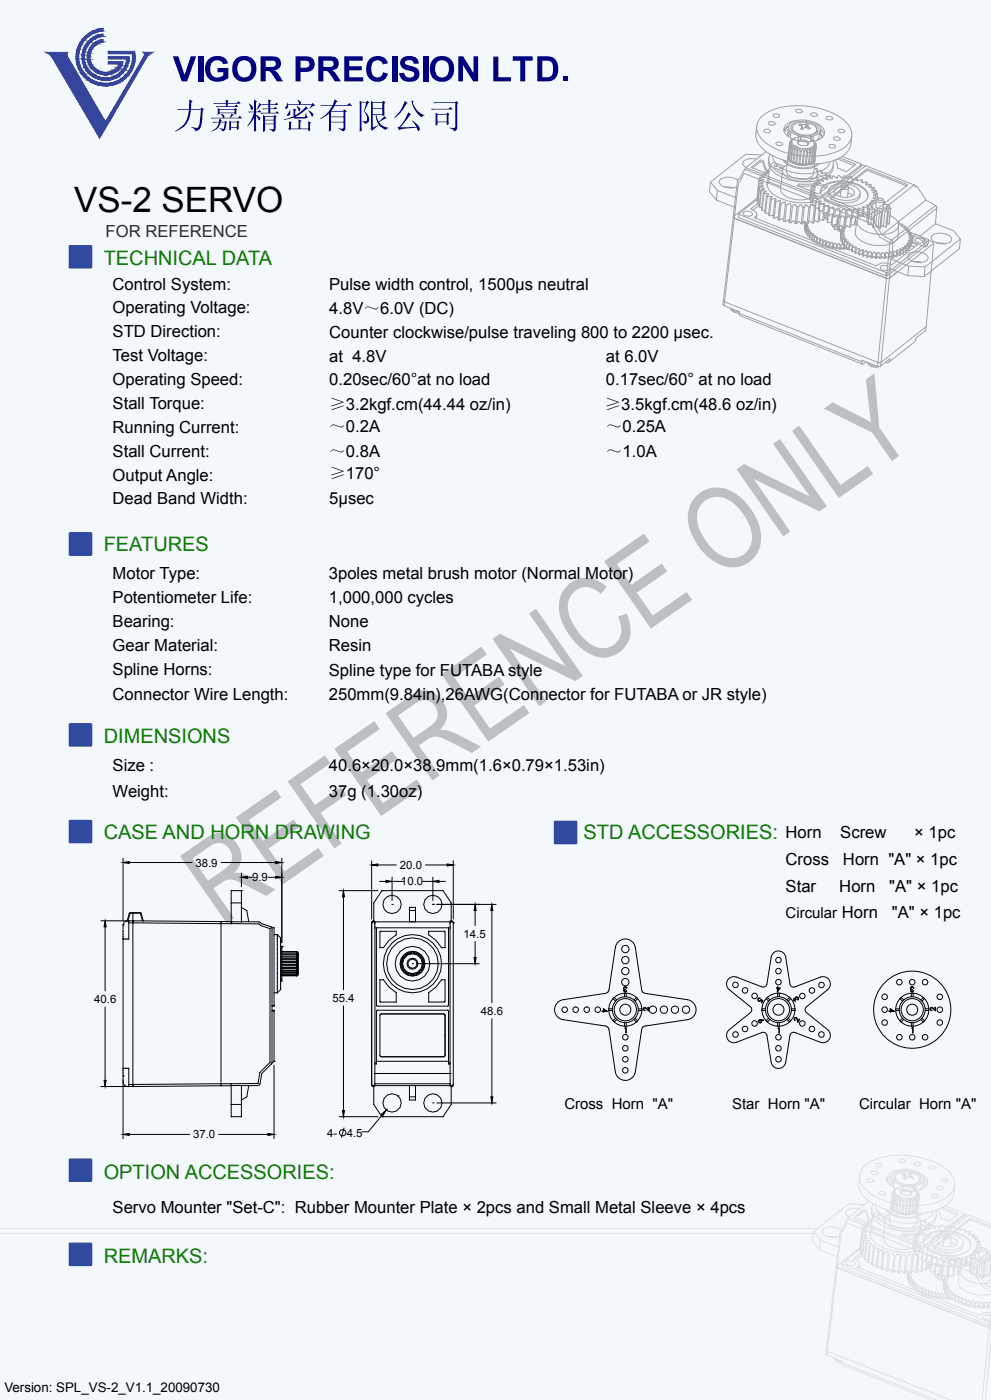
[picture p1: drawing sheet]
<svg xmlns="http://www.w3.org/2000/svg" width="210mm" height="297mm" viewBox="0 0 210 297" stroke-linecap="round" stroke-linejoin="round" font-family="sans-serif">
<defs><g id="words">
<text font-size="24.2" fill="#999898" x="46.8" y="196.5" transform="rotate(-35 46.8 196.5)">REFERENCE ONLY</text>
<text font-size="7.4" x="15.7" y="44.9">VS-2 SERVO</text>
<g font-size="4.2" fill="#0c7f00">
<text x="22" y="56.1">TECHNICAL DATA</text>
<text x="22" y="116.7">FEATURES</text>
<text x="22" y="157.4">DIMENSIONS</text>
<text x="22" y="177.9">CASE AND HORN DRAWING</text>
<text x="123.6" y="177.9">STD ACCESSORIES:</text>
<text x="22" y="249.8">OPTION ACCESSORIES:</text>
<text x="22" y="267.7">REMARKS:</text>
</g>
<g font-size="3.5">
<text x="22.4" y="50.3">FOR REFERENCE</text>
<text x="23.8" y="61.4">Control System:</text>
<text x="69.7" y="61.4">Pulse width control, 1500μs neutral</text>
<text x="23.8" y="66.4">Operating Voltage:</text>
<text x="23.8" y="71.5">STD Direction:</text>
<text x="69.7" y="66.5">4.8V～6.0V (DC)</text>
<text x="69.7" y="71.6">Counter clockwise/pulse traveling 800 to 2200 μsec.</text>
<text x="23.8" y="76.5">Test Voltage:</text>
<text x="69.7" y="76.7">at 4.8V</text>
<text x="128.3" y="76.7">at 6.0V</text>
<text x="23.8" y="81.6">Operating Speed:</text>
<text x="69.7" y="81.7">0.20sec/60°at no load</text>
<text x="128.3" y="81.7">0.17sec/60° at no load</text>
<text x="23.8" y="86.7">Stall Torque:</text>
<text x="69.7" y="86.9">≥3.2kgf.cm(44.44 oz/in)</text>
<text x="128.1" y="86.9">≥3.5kgf.cm(48.6 oz/in)</text>
<text x="23.8" y="91.7">Running Current:</text>
<text x="69.7" y="91.5">～0.2A</text>
<text x="128.3" y="91.5">～0.25A</text>
<text x="23.8" y="101.8">Output Angle:</text>
<text x="23.8" y="96.8">Stall Current:</text>
<text x="69.7" y="101.5">≥170°</text>
<text x="69.7" y="96.8">～0.8A</text>
<text x="128.3" y="96.8">～1.0A</text>
<text x="23.8" y="106.9">Dead Band Width:</text>
<text x="69.7" y="106.9">5μsec</text>
<text x="23.8" y="122.8">Motor Type:</text>
<text x="69.7" y="122.8">3poles metal brush motor (Normal Motor)</text>
<text x="23.8" y="127.9">Potentiometer Life:</text>
<text x="69.7" y="127.9">1,000,000 cycles</text>
<text x="23.8" y="133">Bearing:</text>
<text x="69.7" y="133">None</text>
<text x="23.8" y="138.1">Gear Material:</text>
<text x="23.8" y="143.1">Spline Horns:</text>
<text x="69.7" y="138.1">Resin</text>
<text x="69.7" y="143.2">Spline type for FUTABA style</text>
<text x="23.8" y="148.2">Connector Wire Length:</text>
<text x="69.7" y="148.3">250mm(9.84in),26AWG(Connector for FUTABA or JR style)</text>
<text x="23.8" y="163.4">Size :</text>
<text x="69.7" y="163.4">40.6×20.0×38.9mm(1.6×0.79×1.53in)</text>
<text x="23.8" y="168.9">Weight:</text>
<text x="69.7" y="168.9">37g (1.30oz)</text>
<text x="166.4" y="177.6">Horn</text>
<text x="178" y="177.6">Screw</text>
<text x="193.7" y="177.6">× 1pc</text>
<text x="166.4" y="183.3">Cross</text>
<text x="178.6" y="183.3">Horn &quot;A&quot; × 1pc</text>
<text x="166.4" y="189">Star</text>
<text x="177.8" y="189">Horn</text>
<text x="188.4" y="189">&quot;A&quot; × 1pc</text>
<text x="188.9" y="194.6">&quot;A&quot; × 1pc</text>
<text x="23.9" y="257.1">Servo Mounter &quot;Set-C&quot;: Rubber Mounter Plate × 2pcs and Small Metal Sleeve × 4pcs</text>
</g>
<g font-size="3.2">
<text x="166.4" y="194.6">Circular Horn</text>
<text x="119.5" y="235">Cross Horn &quot;A&quot;</text>
<text x="155" y="235">Star Horn &quot;A&quot;</text>
<text x="182" y="235">Circular Horn &quot;A&quot;</text>
</g>
<text font-size="2.8" x=".9" y="294.9">Version: SPL_VS-2_V1.1_20090730</text>
<g font-size="2.4">
<text x="41.4" y="183.6">38.9</text>
<text x="84.7" y="184.2">20.0</text>
<text x="53.4" y="186.8">9.9</text>
<text x="84.9" y="187.6">10.0</text>
<text x="98.2" y="198.7">14.5</text>
<text x="20" y="212.6">40.6</text>
<text x="70.4" y="212.3">55.4</text>
<text x="101.9" y="215">48.6</text>
<text x="40.9" y="241.3">37.0</text>
<text x="69.3" y="240.9">4-</text>
<text x="73.5" y="240.9">4.5</text>
</g>
</g></defs>
<path d="M-.1 -.1h210.1v296.8h-210.1z" fill="#c4def2"/>
<path d="M9.7 11.1l4.4 .5h-3.5z" fill="#35459b"/>
<path d="M9.7 11.1l4.4 .5h-3.5z" fill="none" stroke="#35459b" stroke-width=".21"/>
<path d="M9.7 11.1h4.7l-.3 .5z" fill="#35459b"/>
<path d="M9.7 11.1h4.7l-.3 .5z" fill="none" stroke="#35459b" stroke-width=".21"/>
<path d="M30.4 11.1l1.1 .5h-.8z" fill="#35459b"/>
<path d="M30.4 11.1l1.1 .5h-.8z" fill="none" stroke="#35459b" stroke-width=".21"/>
<path d="M30.4 11.1h2l-.9 .5z" fill="#35459b"/>
<path d="M30.4 11.1h2l-.9 .5z" fill="none" stroke="#35459b" stroke-width=".21"/>
<path d="M30.7 11.6h.8z" fill="#35459b"/>
<path d="M30.7 11.6h.8z" fill="none" stroke="#35459b" stroke-width=".21"/>
<path d="M30.7 11.6h.8z" fill="#35459b"/>
<path d="M10.6 11.6h3.5zM10.6 11.6h3.5M30.7 11.6h.8z" fill="none" stroke="#35459b" stroke-width=".21"/>
<path d="M30.7 11.6l.7 .1z" fill="#35459b"/>
<path d="M30.7 11.6l.7 .1z" fill="none" stroke="#35459b" stroke-width=".21"/>
<path d="M30.7 11.6h.8z" fill="#35459b"/>
<path d="M10.7 11.6l3.4 .1zM10.7 11.7h3.4M30.7 11.6h.8z" fill="none" stroke="#35459b" stroke-width=".21"/>
<path d="M30.7 11.7l.6 .1h-.7z" fill="#35459b"/>
<path d="M30.7 11.7l.6 .1h-.7z" fill="none" stroke="#35459b" stroke-width=".21"/>
<path d="M30.7 11.7h.7z" fill="#35459b"/>
<path d="M30.7 11.7h.7z" fill="none" stroke="#35459b" stroke-width=".21"/>
<path d="M30.6 11.8h.7z" fill="#35459b"/>
<path d="M30.6 11.8h.7z" fill="none" stroke="#35459b" stroke-width=".21"/>
<path d="M30.6 11.8h.7z" fill="#35459b"/>
<path d="M10.7 11.7l3.5 .1h-3.4zM10.7 11.7h3.4l.1 .1zM10.7 11.8h3.5M30.6 11.8h.7z" fill="none" stroke="#35459b" stroke-width=".21"/>
<path d="M19 25.8h4.2l-2.1 3.5z" fill="#35459b"/>
<path d="M19 25.8h4.2l-2.1 3.5z" fill="none" stroke="#35459b" stroke-width=".21"/>
<path d="M30.6 11.8l-7.4 14h-.9z" fill="#35459b"/>
<path d="M30.6 11.8l-7.4 14h-.9z" fill="none" stroke="#35459b" stroke-width=".21"/>
<path d="M30.6 11.8h.7l-8.1 14z" fill="#35459b"/>
<path d="M30.6 11.8h.7l-8.1 14z" fill="none" stroke="#35459b" stroke-width=".21"/>
<path d="M10.8 11.8l11.5 14h-3.3z" fill="#35459b"/>
<path d="M10.8 11.8l11.5 14h-3.3z" fill="none" stroke="#35459b" stroke-width=".21"/>
<path d="M10.8 11.8h3.4l8.1 14z" fill="#35459b"/>
<path d="M10.8 11.8h3.4l8.1 14z" fill="none" stroke="#35459b" stroke-width=".21"/>
<path d="M20.8 6.2l1-.2v.2z" fill="#35459b"/>
<path d="M19.8 6.5l1-.3 1 .3zM20.8 6.2l1-.2v.2z" fill="none" stroke="#35459b" stroke-width=".21"/>
<path d="M19.8 6.4h2" fill="none" stroke="#35459b" stroke-width=".34"/>
<path d="M20.8 6.2h1v.3z" fill="#35459b"/>
<path d="M19.7 6.5h2.1zM19.7 6.5h2.1M19.8 6.5h2zM20.8 6.2h1v.3z" fill="none" stroke="#35459b" stroke-width=".21"/>
<path d="M19.4 6.7l.3-.2 1.1 .2z" fill="#35459b"/>
<path d="M19.4 6.7l.3-.2 1.1 .2zM19.7 6.5h2.1l-1 .2zM19.7 6.6h2.1" fill="none" stroke="#35459b" stroke-width=".21"/>
<path d="M18.8 7.1l.6-.4 .5 .4z" fill="#35459b"/>
<path d="M18.8 7.1l.6-.4 .5 .4z" fill="none" stroke="#35459b" stroke-width=".21"/>
<path d="M19.4 6.7h1.4l-.9 .4z" fill="#35459b"/>
<path d="M19.4 6.7h1.4l-.9 .4z" fill="none" stroke="#35459b" stroke-width=".21"/>
<path d="M18.8 7.1h1z" fill="#35459b"/>
<path d="M18.8 7.1h1z" fill="none" stroke="#35459b" stroke-width=".21"/>
<path d="M18.8 7.1h1.1z" fill="#35459b"/>
<path d="M18.8 7.1h1.1z" fill="none" stroke="#35459b" stroke-width=".21"/>
<path d="M20.9 7.4l.9-.2v.2z" fill="#35459b"/>
<path d="M20.9 7.4l.9-.2v.2z" fill="none" stroke="#35459b" stroke-width=".21"/>
<path d="M18.1 7.6l.7-.5 .1 .5z" fill="#35459b"/>
<path d="M18.1 7.6l.7-.5 .1 .5z" fill="none" stroke="#35459b" stroke-width=".21"/>
<path d="M18.8 7.1h1l-.9 .5z" fill="#35459b"/>
<path d="M18.8 7.1h1l-.9 .5z" fill="none" stroke="#35459b" stroke-width=".21"/>
<path d="M20.1 7.7l.8-.3 .9 .3z" fill="#35459b"/>
<path d="M20.1 7.7l.8-.3 .9 .3z" fill="none" stroke="#35459b" stroke-width=".21"/>
<path d="M20.9 7.4h.9v.3z" fill="#35459b"/>
<path d="M20.9 7.4h.9v.3z" fill="none" stroke="#35459b" stroke-width=".21"/>
<path d="M18 7.7l.1-.1 .7 .1z" fill="#35459b"/>
<path d="M18 7.7l.1-.1 .7 .1z" fill="none" stroke="#35459b" stroke-width=".21"/>
<path d="M18.1 7.6h.8l-.1 .1z" fill="#35459b"/>
<path d="M18.1 7.6h.8l-.1 .1z" fill="none" stroke="#35459b" stroke-width=".21"/>
<path d="M20 7.7h1.7z" fill="#35459b"/>
<path d="M20 7.7h1.7z" fill="none" stroke="#35459b" stroke-width=".21"/>
<path d="M20.1 7.7h1.7z" fill="#35459b"/>
<path d="M20.1 7.7h1.7z" fill="none" stroke="#35459b" stroke-width=".21"/>
<path d="M19.8 7.9l.2-.2 1 .2z" fill="#35459b"/>
<path d="M19.8 7.9l.2-.2 1 .2z" fill="none" stroke="#35459b" stroke-width=".21"/>
<path d="M20 7.7h1.7l-.7 .2z" fill="#35459b"/>
<path d="M20 7.7h1.7l-.7 .2z" fill="none" stroke="#35459b" stroke-width=".21"/>
<path d="M19.2 8.2l.6-.3 .4 .3z" fill="#35459b"/>
<path d="M19.2 8.2l.6-.3 .4 .3z" fill="none" stroke="#35459b" stroke-width=".21"/>
<path d="M19.8 7.9h1.2l-.8 .3z" fill="#35459b"/>
<path d="M19.8 7.9h1.2l-.8 .3z" fill="none" stroke="#35459b" stroke-width=".21"/>
<path d="M19.2 8.3h.9z" fill="#35459b"/>
<path d="M19.2 8.3h.9z" fill="none" stroke="#35459b" stroke-width=".21"/>
<path d="M19.2 8.2h1z" fill="#35459b"/>
<path d="M19.2 8.2h1z" fill="none" stroke="#35459b" stroke-width=".21"/>
<path d="M18 7.7l.2 .6h-.7z" fill="#35459b"/>
<path d="M18 7.7l.2 .6h-.7z" fill="none" stroke="#35459b" stroke-width=".21"/>
<path d="M18 7.7h.8l-.6 .6z" fill="#35459b"/>
<path d="M18 7.7h.8l-.6 .6z" fill="none" stroke="#35459b" stroke-width=".21"/>
<path d="M21.1 8.5l.7-.1v.1z" fill="#35459b"/>
<path d="M21.1 8.5l.7-.1v.1z" fill="none" stroke="#35459b" stroke-width=".21"/>
<path d="M17.5 8.3l.5 .2h-.7z" fill="#35459b"/>
<path d="M17.5 8.3l.5 .2h-.7z" fill="none" stroke="#35459b" stroke-width=".21"/>
<path d="M17.5 8.3h.7l-.2 .2z" fill="#35459b"/>
<path d="M17.5 8.3h.7l-.2 .2z" fill="none" stroke="#35459b" stroke-width=".21"/>
<path d="M18.7 8.7l.5-.4 .2 .4z" fill="#35459b"/>
<path d="M18.7 8.7l.5-.4 .2 .4z" fill="none" stroke="#35459b" stroke-width=".21"/>
<path d="M19.2 8.3h.9l-.7 .4z" fill="#35459b"/>
<path d="M19.2 8.3h.9l-.7 .4z" fill="none" stroke="#35459b" stroke-width=".21"/>
<path d="M20.4 8.8l.7-.3 .7 .3z" fill="#35459b"/>
<path d="M20.4 8.8l.7-.3 .7 .3z" fill="none" stroke="#35459b" stroke-width=".21"/>
<path d="M21.1 8.5h.7v.3z" fill="#35459b"/>
<path d="M21.1 8.5h.7v.3z" fill="none" stroke="#35459b" stroke-width=".21"/>
<path d="M20.3 8.9h1.5z" fill="#35459b"/>
<path d="M20.3 8.9h1.5z" fill="none" stroke="#35459b" stroke-width=".21"/>
<path d="M20.4 8.8l1.4 .1z" fill="#35459b"/>
<path d="M20.4 8.8l1.4 .1z" fill="none" stroke="#35459b" stroke-width=".21"/>
<path d="M18.5 8.9l.2-.2 .5 .2z" fill="#35459b"/>
<path d="M18.5 8.9l.2-.2 .5 .2z" fill="none" stroke="#35459b" stroke-width=".21"/>
<path d="M18.7 8.7h.7l-.2 .2z" fill="#35459b"/>
<path d="M18.7 8.7h.7l-.2 .2z" fill="none" stroke="#35459b" stroke-width=".21"/>
<path d="M20.2 9h1.2z" fill="#35459b"/>
<path d="M20.2 9h1.2z" fill="none" stroke="#35459b" stroke-width=".21"/>
<path d="M20.3 8.9h1.5z" fill="#35459b"/>
<path d="M20.3 8.9h1.5z" fill="none" stroke="#35459b" stroke-width=".21"/>
<path d="M17.3 8.5l.2 .6h-.6z" fill="#35459b"/>
<path d="M17.3 8.5l.2 .6h-.6z" fill="none" stroke="#35459b" stroke-width=".21"/>
<path d="M17.3 8.5h.7l-.5 .6z" fill="#35459b"/>
<path d="M17.3 8.5h.7l-.5 .6z" fill="none" stroke="#35459b" stroke-width=".21"/>
<path d="M20 9.1l.2-.1 .8 .1z" fill="#35459b"/>
<path d="M20 9.1l.2-.1 .8 .1z" fill="none" stroke="#35459b" stroke-width=".21"/>
<path d="M20.2 9h1.2l-.4 .1z" fill="#35459b"/>
<path d="M20.2 9h1.2l-.4 .1z" fill="none" stroke="#35459b" stroke-width=".21"/>
<path d="M19.8 9.3l.2-.2 .7 .2z" fill="#35459b"/>
<path d="M19.8 9.3l.2-.2 .7 .2z" fill="none" stroke="#35459b" stroke-width=".21"/>
<path d="M20 9.1h1l-.3 .2z" fill="#35459b"/>
<path d="M20 9.1h1l-.3 .2z" fill="none" stroke="#35459b" stroke-width=".21"/>
<path d="M19.8 9.3h.8z" fill="#35459b"/>
<path d="M19.8 9.3h.8z" fill="none" stroke="#35459b" stroke-width=".21"/>
<path d="M19.8 9.3h.9z" fill="#35459b"/>
<path d="M19.8 9.3h.9z" fill="none" stroke="#35459b" stroke-width=".21"/>
<path d="M18.5 8.9l.3 .5h-.6z" fill="#35459b"/>
<path d="M18.5 8.9l.3 .5h-.6z" fill="none" stroke="#35459b" stroke-width=".21"/>
<path d="M18.5 8.9h.7l-.4 .5z" fill="#35459b"/>
<path d="M18.5 8.9h.7l-.4 .5z" fill="none" stroke="#35459b" stroke-width=".21"/>
<path d="M16.9 9.1l.5 .3h-.7z" fill="#35459b"/>
<path d="M16.9 9.1l.5 .3h-.7z" fill="none" stroke="#35459b" stroke-width=".21"/>
<path d="M16.9 9.1h.6l-.1 .3z" fill="#35459b"/>
<path d="M16.9 9.1h.6l-.1 .3z" fill="none" stroke="#35459b" stroke-width=".21"/>
<path d="M19.8 9.3l.5 .3h-.8z" fill="#35459b"/>
<path d="M19.8 9.3l.5 .3h-.8z" fill="none" stroke="#35459b" stroke-width=".21"/>
<path d="M19.8 9.3h.8l-.3 .3z" fill="#35459b"/>
<path d="M19.8 9.3h.8l-.3 .3z" fill="none" stroke="#35459b" stroke-width=".21"/>
<path d="M18.2 9.4l.4 .3h-.6z" fill="#35459b"/>
<path d="M18.2 9.4l.4 .3h-.6z" fill="none" stroke="#35459b" stroke-width=".21"/>
<path d="M18.2 9.4h.6l-.2 .3z" fill="#35459b"/>
<path d="M18.2 9.4h.6l-.2 .3z" fill="none" stroke="#35459b" stroke-width=".21"/>
<path d="M19.5 9.6l.5 .2h-.7z" fill="#35459b"/>
<path d="M19.5 9.6l.5 .2h-.7z" fill="none" stroke="#35459b" stroke-width=".21"/>
<path d="M19.5 9.6h.8l-.3 .2z" fill="#35459b"/>
<path d="M19.5 9.6h.8l-.3 .2z" fill="none" stroke="#35459b" stroke-width=".21"/>
<path d="M19.3 9.8h.7z" fill="#35459b"/>
<path d="M19.3 9.8h.7z" fill="none" stroke="#35459b" stroke-width=".21"/>
<path d="M19.3 9.8h.7z" fill="#35459b"/>
<path d="M19.3 9.8h.7z" fill="none" stroke="#35459b" stroke-width=".21"/>
<path d="M16.7 9.4l.3 .6h-.5z" fill="#35459b"/>
<path d="M16.7 9.4l.3 .6h-.5z" fill="none" stroke="#35459b" stroke-width=".21"/>
<path d="M16.7 9.4h.7l-.4 .6z" fill="#35459b"/>
<path d="M16.7 9.4h.7l-.4 .6z" fill="none" stroke="#35459b" stroke-width=".21"/>
<path d="M18 9.7l.4 .4h-.6z" fill="#35459b"/>
<path d="M18 9.7l.4 .4h-.6z" fill="none" stroke="#35459b" stroke-width=".21"/>
<path d="M18 9.7h.6l-.2 .4z" fill="#35459b"/>
<path d="M18 9.7h.6l-.2 .4z" fill="none" stroke="#35459b" stroke-width=".21"/>
<path d="M19.3 9.8l.4 .4h-.6z" fill="#35459b"/>
<path d="M19.3 9.8l.4 .4h-.6z" fill="none" stroke="#35459b" stroke-width=".21"/>
<path d="M19.3 9.8h.7l-.3 .4z" fill="#35459b"/>
<path d="M19.3 9.8h.7l-.3 .4z" fill="none" stroke="#35459b" stroke-width=".21"/>
<path d="M16.5 10l.4 .4h-.5z" fill="#35459b"/>
<path d="M16.5 10l.4 .4h-.5z" fill="none" stroke="#35459b" stroke-width=".21"/>
<path d="M16.5 10h.5l-.1 .4z" fill="#35459b"/>
<path d="M16.5 10h.5l-.1 .4z" fill="none" stroke="#35459b" stroke-width=".21"/>
<path d="M19.1 10.1l.4 .4h-.6z" fill="#35459b"/>
<path d="M19.1 10.1l.4 .4h-.6z" fill="none" stroke="#35459b" stroke-width=".21"/>
<path d="M19.1 10.1h.6l-.2 .4z" fill="#35459b"/>
<path d="M19.1 10.1h.6l-.2 .4z" fill="none" stroke="#35459b" stroke-width=".21"/>
<path d="M18.9 10.5h.6z" fill="#35459b"/>
<path d="M18.9 10.5h.6z" fill="none" stroke="#35459b" stroke-width=".21"/>
<path d="M18.9 10.5h.6z" fill="#35459b"/>
<path d="M18.9 10.5h.6z" fill="none" stroke="#35459b" stroke-width=".21"/>
<path d="M17.8 10.1l.3 .5h-.5z" fill="#35459b"/>
<path d="M17.8 10.1l.3 .5h-.5z" fill="none" stroke="#35459b" stroke-width=".21"/>
<path d="M17.8 10.1h.6l-.3 .5z" fill="#35459b"/>
<path d="M17.8 10.1h.6l-.3 .5z" fill="none" stroke="#35459b" stroke-width=".21"/>
<path d="M18.9 10.5l.4 .4h-.6z" fill="#35459b"/>
<path d="M18.9 10.5l.4 .4h-.6z" fill="none" stroke="#35459b" stroke-width=".21"/>
<path d="M18.9 10.5h.6l-.2 .4z" fill="#35459b"/>
<path d="M18.9 10.5h.6l-.2 .4z" fill="none" stroke="#35459b" stroke-width=".21"/>
<path d="M17.6 10.6l.4 .3h-.5z" fill="#35459b"/>
<path d="M17.6 10.6l.4 .3h-.5z" fill="none" stroke="#35459b" stroke-width=".21"/>
<path d="M17.6 10.6h.5l-.1 .3z" fill="#35459b"/>
<path d="M17.6 10.6h.5l-.1 .3z" fill="none" stroke="#35459b" stroke-width=".21"/>
<path d="M16.4 10.4l.3 .6h-.5z" fill="#35459b"/>
<path d="M16.4 10.4l.3 .6h-.5z" fill="none" stroke="#35459b" stroke-width=".21"/>
<path d="M16.4 10.4h.5l-.2 .6z" fill="#35459b"/>
<path d="M16.4 10.4h.5l-.2 .6z" fill="none" stroke="#35459b" stroke-width=".21"/>
<path d="M18.7 10.9l.5 .2h-.6z" fill="#35459b"/>
<path d="M18.7 10.9l.5 .2h-.6z" fill="none" stroke="#35459b" stroke-width=".21"/>
<path d="M18.7 10.9h.6l-.1 .2z" fill="#35459b"/>
<path d="M18.7 10.9h.6l-.1 .2z" fill="none" stroke="#35459b" stroke-width=".21"/>
<path d="M18.6 11.1l.5 .2h-.5z" fill="#35459b"/>
<path d="M18.6 11.1l.5 .2h-.5z" fill="none" stroke="#35459b" stroke-width=".21"/>
<path d="M18.6 11.1h.6l-.1 .2z" fill="#35459b"/>
<path d="M18.6 11.1h.6l-.1 .2z" fill="none" stroke="#35459b" stroke-width=".21"/>
<path d="M22.9 10.9l5.7 .5h-5.7z" fill="#35459b"/>
<path d="M22.9 10.9l5.7 .5h-5.7z" fill="none" stroke="#35459b" stroke-width=".21"/>
<path d="M22.9 10.9h5.6l.1 .5z" fill="#35459b"/>
<path d="M22.9 10.9h5.6l.1 .5z" fill="none" stroke="#35459b" stroke-width=".21"/>
<path d="M16.2 11l.5 .5h-.6z" fill="#35459b"/>
<path d="M16.2 11l.5 .5h-.6z" fill="none" stroke="#35459b" stroke-width=".21"/>
<path d="M16.2 11h.5v.5z" fill="#35459b"/>
<path d="M16.2 11h.5v.5z" fill="none" stroke="#35459b" stroke-width=".21"/>
<path d="M17.5 10.9l.4 .6h-.5z" fill="#35459b"/>
<path d="M17.5 10.9l.4 .6h-.5z" fill="none" stroke="#35459b" stroke-width=".21"/>
<path d="M17.5 10.9h.5l-.1 .6z" fill="#35459b"/>
<path d="M17.5 10.9h.5l-.1 .6z" fill="none" stroke="#35459b" stroke-width=".21"/>
<path d="M18.6 11.3l.5 .4h-.6z" fill="#35459b"/>
<path d="M18.6 11.3l.5 .4h-.6z" fill="none" stroke="#35459b" stroke-width=".21"/>
<path d="M18.6 11.3h.5v.4z" fill="#35459b"/>
<path d="M18.6 11.3h.5v.4z" fill="none" stroke="#35459b" stroke-width=".21"/>
<path d="M17.4 11.5l.5 .2h-.5z" fill="#35459b"/>
<path d="M17.4 11.5l.5 .2h-.5z" fill="none" stroke="#35459b" stroke-width=".21"/>
<path d="M17.4 11.5h.5v.2z" fill="#35459b"/>
<path d="M17.4 11.5h.5v.2z" fill="none" stroke="#35459b" stroke-width=".21"/>
<path d="M18.5 11.7l.5 .2h-.5z" fill="#35459b"/>
<path d="M18.5 11.7l.5 .2h-.5z" fill="none" stroke="#35459b" stroke-width=".21"/>
<path d="M18.5 11.7h.6l-.1 .2z" fill="#35459b"/>
<path d="M18.5 11.7h.6l-.1 .2z" fill="none" stroke="#35459b" stroke-width=".21"/>
<path d="M28.1 11.4l.5 .5h-.5z" fill="#35459b"/>
<path d="M28.1 11.4l.5 .5h-.5z" fill="none" stroke="#35459b" stroke-width=".21"/>
<path d="M28.1 11.4h.5v.5z" fill="#35459b"/>
<path d="M28.1 11.4h.5v.5z" fill="none" stroke="#35459b" stroke-width=".21"/>
<path d="M16.1 11.5l.5 .5h-.5z" fill="#35459b"/>
<path d="M16.1 11.5l.5 .5h-.5z" fill="none" stroke="#35459b" stroke-width=".21"/>
<path d="M16.1 11.5h.6l-.1 .5z" fill="#35459b"/>
<path d="M16.1 11.5h.6l-.1 .5z" fill="none" stroke="#35459b" stroke-width=".21"/>
<path d="M18.5 11.9l.5 .2h-.5z" fill="#35459b"/>
<path d="M18.5 11.9l.5 .2h-.5z" fill="none" stroke="#35459b" stroke-width=".21"/>
<path d="M18.5 11.9h.5v.2z" fill="#35459b"/>
<path d="M18.5 11.9h.5v.2z" fill="none" stroke="#35459b" stroke-width=".21"/>
<path d="M28.1 11.9l.5 .5h-.5z" fill="#35459b"/>
<path d="M28.1 11.9l.5 .5h-.5z" fill="none" stroke="#35459b" stroke-width=".21"/>
<path d="M28.1 11.9h.5v.5z" fill="#35459b"/>
<path d="M28.1 11.9h.5v.5z" fill="none" stroke="#35459b" stroke-width=".21"/>
<path d="M17.4 11.7l.5 .8h-.5z" fill="#35459b"/>
<path d="M17.4 11.7l.5 .8h-.5z" fill="none" stroke="#35459b" stroke-width=".21"/>
<path d="M17.4 11.7h.5v.8z" fill="#35459b"/>
<path d="M17.4 11.7h.5v.8z" fill="none" stroke="#35459b" stroke-width=".21"/>
<path d="M18.5 12.1l.6 .4h-.6z" fill="#35459b"/>
<path d="M18.5 12.1l.6 .4h-.6z" fill="none" stroke="#35459b" stroke-width=".21"/>
<path d="M18.5 12.1h.5l.1 .4z" fill="#35459b"/>
<path d="M18.5 12.1h.5l.1 .4z" fill="none" stroke="#35459b" stroke-width=".21"/>
<path d="M16.1 12l.6 .5h-.6z" fill="#35459b"/>
<path d="M16.1 12l.6 .5h-.6z" fill="none" stroke="#35459b" stroke-width=".21"/>
<path d="M16.1 12h.5l.1 .5z" fill="#35459b"/>
<path d="M16.1 12h.5l.1 .5z" fill="none" stroke="#35459b" stroke-width=".21"/>
<path d="M22.9 12l4.5 .5h-4.5z" fill="#35459b"/>
<path d="M22.9 12l4.5 .5h-4.5z" fill="none" stroke="#35459b" stroke-width=".21"/>
<path d="M22.9 12h4.5v.5z" fill="#35459b"/>
<path d="M22.9 12h4.5v.5z" fill="none" stroke="#35459b" stroke-width=".21"/>
<path d="M17.4 12.5l.5 .1h-.5z" fill="#35459b"/>
<path d="M17.4 12.5l.5 .1h-.5z" fill="none" stroke="#35459b" stroke-width=".21"/>
<path d="M17.4 12.5h.5v.1z" fill="#35459b"/>
<path d="M17.4 12.5h.5v.1z" fill="none" stroke="#35459b" stroke-width=".21"/>
<path d="M18.5 12.5l.6 .1h-.6z" fill="#35459b"/>
<path d="M18.5 12.5l.6 .1h-.6z" fill="none" stroke="#35459b" stroke-width=".21"/>
<path d="M18.5 12.5h.6v.1z" fill="#35459b"/>
<path d="M18.5 12.5h.6v.1z" fill="none" stroke="#35459b" stroke-width=".21"/>
<path d="M18.5 12.6l.6 .3h-.5z" fill="#35459b"/>
<path d="M18.5 12.6l.6 .3h-.5z" fill="none" stroke="#35459b" stroke-width=".21"/>
<path d="M18.5 12.6h.6v.3z" fill="#35459b"/>
<path d="M18.5 12.6h.6v.3z" fill="none" stroke="#35459b" stroke-width=".21"/>
<path d="M26.9 12.5l.4 .5h-.5z" fill="#35459b"/>
<path d="M26.9 12.5l.4 .5h-.5z" fill="none" stroke="#35459b" stroke-width=".21"/>
<path d="M26.9 12.5h.5l-.1 .5z" fill="#35459b"/>
<path d="M26.9 12.5h.5l-.1 .5z" fill="none" stroke="#35459b" stroke-width=".21"/>
<path d="M28.1 12.4l.5 .6h-.6z" fill="#35459b"/>
<path d="M28.1 12.4l.5 .6h-.6z" fill="none" stroke="#35459b" stroke-width=".21"/>
<path d="M28.1 12.4h.5v.6z" fill="#35459b"/>
<path d="M28.1 12.4h.5v.6z" fill="none" stroke="#35459b" stroke-width=".21"/>
<path d="M16.1 12.5l.6 .5h-.5z" fill="#35459b"/>
<path d="M16.1 12.5l.6 .5h-.5z" fill="none" stroke="#35459b" stroke-width=".21"/>
<path d="M16.1 12.5h.6v.5z" fill="#35459b"/>
<path d="M16.1 12.5h.6v.5z" fill="none" stroke="#35459b" stroke-width=".21"/>
<path d="M18.6 12.9l.7 .4h-.6z" fill="#35459b"/>
<path d="M18.6 12.9l.7 .4h-.6z" fill="none" stroke="#35459b" stroke-width=".21"/>
<path d="M18.6 12.9h.5l.2 .4z" fill="#35459b"/>
<path d="M18.6 12.9h.5l.2 .4z" fill="none" stroke="#35459b" stroke-width=".21"/>
<path d="M18.7 13.3h.6z" fill="#35459b"/>
<path d="M18.7 13.3h.6z" fill="none" stroke="#35459b" stroke-width=".21"/>
<path d="M18.7 13.3h.6z" fill="#35459b"/>
<path d="M18.7 13.3h.6z" fill="none" stroke="#35459b" stroke-width=".21"/>
<path d="M26.8 13l.4 .4h-.5z" fill="#35459b"/>
<path d="M26.8 13l.4 .4h-.5z" fill="none" stroke="#35459b" stroke-width=".21"/>
<path d="M26.8 13h.5l-.1 .4z" fill="#35459b"/>
<path d="M26.8 13h.5l-.1 .4z" fill="none" stroke="#35459b" stroke-width=".21"/>
<path d="M28 13l.5 .4h-.6z" fill="#35459b"/>
<path d="M28 13l.5 .4h-.6z" fill="none" stroke="#35459b" stroke-width=".21"/>
<path d="M28 13h.6l-.1 .4z" fill="#35459b"/>
<path d="M28 13h.6l-.1 .4z" fill="none" stroke="#35459b" stroke-width=".21"/>
<path d="M17.4 12.6l.7 .8h-.6z" fill="#35459b"/>
<path d="M17.4 12.6l.7 .8h-.6z" fill="none" stroke="#35459b" stroke-width=".21"/>
<path d="M17.4 12.6h.5l.2 .8z" fill="#35459b"/>
<path d="M17.4 12.6h.5l.2 .8z" fill="none" stroke="#35459b" stroke-width=".21"/>
<path d="M17.5 13.4l.6 .1z" fill="#35459b"/>
<path d="M17.5 13.4l.6 .1z" fill="none" stroke="#35459b" stroke-width=".21"/>
<path d="M17.5 13.4l.6 .1z" fill="#35459b"/>
<path d="M17.5 13.4l.6 .1z" fill="none" stroke="#35459b" stroke-width=".21"/>
<path d="M16.2 13l.7 .5h-.6z" fill="#35459b"/>
<path d="M16.2 13l.7 .5h-.6z" fill="none" stroke="#35459b" stroke-width=".21"/>
<path d="M16.2 13h.5l.2 .5z" fill="#35459b"/>
<path d="M16.2 13h.5l.2 .5z" fill="none" stroke="#35459b" stroke-width=".21"/>
<path d="M22.9 13.1l3 .5h-3z" fill="#35459b"/>
<path d="M22.9 13.1l3 .5h-3z" fill="none" stroke="#35459b" stroke-width=".21"/>
<path d="M22.9 13.1h3.2l-.2 .5z" fill="#35459b"/>
<path d="M22.9 13.1h3.2l-.2 .5z" fill="none" stroke="#35459b" stroke-width=".21"/>
<path d="M18.7 13.3l.7 .4h-.5z" fill="#35459b"/>
<path d="M18.7 13.3l.7 .4h-.5z" fill="none" stroke="#35459b" stroke-width=".21"/>
<path d="M18.7 13.3h.6l.1 .4z" fill="#35459b"/>
<path d="M18.7 13.3h.6l.1 .4z" fill="none" stroke="#35459b" stroke-width=".21"/>
<path d="M25.4 13.6l.4 .2h-.6z" fill="#35459b"/>
<path d="M25.4 13.6l.4 .2h-.6z" fill="none" stroke="#35459b" stroke-width=".21"/>
<path d="M25.4 13.6h.5l-.1 .2z" fill="#35459b"/>
<path d="M25.4 13.6h.5l-.1 .2z" fill="none" stroke="#35459b" stroke-width=".21"/>
<path d="M26.7 13.4l.4 .5h-.6z" fill="#35459b"/>
<path d="M26.7 13.4l.4 .5h-.6z" fill="none" stroke="#35459b" stroke-width=".21"/>
<path d="M26.7 13.4h.5l-.1 .5z" fill="#35459b"/>
<path d="M26.7 13.4h.5l-.1 .5z" fill="none" stroke="#35459b" stroke-width=".21"/>
<path d="M25.2 13.8l.5 .1h-.6z" fill="#35459b"/>
<path d="M25.2 13.8l.5 .1h-.6z" fill="none" stroke="#35459b" stroke-width=".21"/>
<path d="M25.2 13.8h.6l-.1 .1z" fill="#35459b"/>
<path d="M25.2 13.8h.6l-.1 .1z" fill="none" stroke="#35459b" stroke-width=".21"/>
<path d="M27.9 13.4l.4 .6h-.6z" fill="#35459b"/>
<path d="M27.9 13.4l.4 .6h-.6z" fill="none" stroke="#35459b" stroke-width=".21"/>
<path d="M27.9 13.4h.6l-.2 .6z" fill="#35459b"/>
<path d="M27.9 13.4h.6l-.2 .6z" fill="none" stroke="#35459b" stroke-width=".21"/>
<path d="M18.9 13.7l.8 .3h-.7z" fill="#35459b"/>
<path d="M18.9 13.7l.8 .3h-.7z" fill="none" stroke="#35459b" stroke-width=".21"/>
<path d="M18.9 13.7h.5l.3 .3z" fill="#35459b"/>
<path d="M18.9 13.7h.5l.3 .3z" fill="none" stroke="#35459b" stroke-width=".21"/>
<path d="M16.3 13.5l.7 .5h-.5z" fill="#35459b"/>
<path d="M16.3 13.5l.7 .5h-.5z" fill="none" stroke="#35459b" stroke-width=".21"/>
<path d="M16.3 13.5h.6l.1 .5z" fill="#35459b"/>
<path d="M16.3 13.5h.6l.1 .5z" fill="none" stroke="#35459b" stroke-width=".21"/>
<path d="M19 14h.7z" fill="#35459b"/>
<path d="M19 14h.7z" fill="none" stroke="#35459b" stroke-width=".21"/>
<path d="M19 14h.7z" fill="#35459b"/>
<path d="M19 14h.7z" fill="none" stroke="#35459b" stroke-width=".21"/>
<path d="M26.5 13.9l.4 .3h-.5z" fill="#35459b"/>
<path d="M26.5 13.9l.4 .3h-.5z" fill="none" stroke="#35459b" stroke-width=".21"/>
<path d="M26.5 13.9h.6l-.2 .3z" fill="#35459b"/>
<path d="M26.5 13.9h.6l-.2 .3z" fill="none" stroke="#35459b" stroke-width=".21"/>
<path d="M17.5 13.5l.9 .7h-.6z" fill="#35459b"/>
<path d="M17.5 13.5l.9 .7h-.6z" fill="none" stroke="#35459b" stroke-width=".21"/>
<path d="M17.5 13.5h.6l.3 .7z" fill="#35459b"/>
<path d="M17.5 13.5h.6l.3 .7z" fill="none" stroke="#35459b" stroke-width=".21"/>
<path d="M25.1 13.9l.4 .4h-.6z" fill="#35459b"/>
<path d="M25.1 13.9l.4 .4h-.6z" fill="none" stroke="#35459b" stroke-width=".21"/>
<path d="M25.1 13.9h.6l-.2 .4z" fill="#35459b"/>
<path d="M25.1 13.9h.6l-.2 .4z" fill="none" stroke="#35459b" stroke-width=".21"/>
<path d="M17.8 14.2l.7 .1z" fill="#35459b"/>
<path d="M17.8 14.2l.7 .1z" fill="none" stroke="#35459b" stroke-width=".21"/>
<path d="M17.8 14.2l.7 .1z" fill="#35459b"/>
<path d="M17.8 14.2l.7 .1z" fill="none" stroke="#35459b" stroke-width=".21"/>
<path d="M19 14l.9 .3h-.6z" fill="#35459b"/>
<path d="M19 14l.9 .3h-.6z" fill="none" stroke="#35459b" stroke-width=".21"/>
<path d="M19 14h.7l.2 .3z" fill="#35459b"/>
<path d="M19 14h.7l.2 .3z" fill="none" stroke="#35459b" stroke-width=".21"/>
<path d="M27.7 14l.5 .4h-.6z" fill="#35459b"/>
<path d="M27.7 14l.5 .4h-.6z" fill="none" stroke="#35459b" stroke-width=".21"/>
<path d="M27.7 14h.6l-.1 .4z" fill="#35459b"/>
<path d="M27.7 14h.6l-.1 .4z" fill="none" stroke="#35459b" stroke-width=".21"/>
<path d="M24.7 14.4l.2-.1 .5 .1z" fill="#35459b"/>
<path d="M24.7 14.4l.2-.1 .5 .1z" fill="none" stroke="#35459b" stroke-width=".21"/>
<path d="M24.9 14.3h.6l-.1 .1z" fill="#35459b"/>
<path d="M24.9 14.3h.6l-.1 .1z" fill="none" stroke="#35459b" stroke-width=".21"/>
<path d="M16.5 14l.7 .5h-.6z" fill="#35459b"/>
<path d="M16.5 14l.7 .5h-.6z" fill="none" stroke="#35459b" stroke-width=".21"/>
<path d="M16.5 14h.5l.2 .5z" fill="#35459b"/>
<path d="M16.5 14h.5l.2 .5z" fill="none" stroke="#35459b" stroke-width=".21"/>
<path d="M24.6 14.6l.1-.2 .6 .2z" fill="#35459b"/>
<path d="M24.6 14.6l.1-.2 .6 .2z" fill="none" stroke="#35459b" stroke-width=".21"/>
<path d="M24.7 14.4h.7l-.1 .2z" fill="#35459b"/>
<path d="M24.7 14.4h.7l-.1 .2z" fill="none" stroke="#35459b" stroke-width=".21"/>
<path d="M19.3 14.3l.9 .3h-.7z" fill="#35459b"/>
<path d="M19.3 14.3l.9 .3h-.7z" fill="none" stroke="#35459b" stroke-width=".21"/>
<path d="M19.3 14.3h.6l.3 .3z" fill="#35459b"/>
<path d="M19.3 14.3h.6l.3 .3z" fill="none" stroke="#35459b" stroke-width=".21"/>
<path d="M19.5 14.6h.7z" fill="#35459b"/>
<path d="M19.5 14.6h.7z" fill="none" stroke="#35459b" stroke-width=".21"/>
<path d="M19.5 14.6h.7z" fill="#35459b"/>
<path d="M19.5 14.6h.7z" fill="none" stroke="#35459b" stroke-width=".21"/>
<path d="M26.4 14.2l.2 .5h-.6z" fill="#35459b"/>
<path d="M26.4 14.2l.2 .5h-.6z" fill="none" stroke="#35459b" stroke-width=".21"/>
<path d="M26.4 14.2h.5l-.3 .5z" fill="#35459b"/>
<path d="M26.4 14.2h.5l-.3 .5z" fill="none" stroke="#35459b" stroke-width=".21"/>
<path d="M24.2 14.8l.4-.2 .5 .2z" fill="#35459b"/>
<path d="M24.2 14.8l.4-.2 .5 .2z" fill="none" stroke="#35459b" stroke-width=".21"/>
<path d="M24.6 14.6h.7l-.2 .2z" fill="#35459b"/>
<path d="M24.6 14.6h.7l-.2 .2z" fill="none" stroke="#35459b" stroke-width=".21"/>
<path d="M19.5 14.6l1.1 .3h-.8z" fill="#35459b"/>
<path d="M19.5 14.6l1.1 .3h-.8z" fill="none" stroke="#35459b" stroke-width=".21"/>
<path d="M19.5 14.6h.7l.4 .3z" fill="#35459b"/>
<path d="M19.5 14.6h.7l.4 .3z" fill="none" stroke="#35459b" stroke-width=".21"/>
<path d="M26 14.7l.5 .2h-.6z" fill="#35459b"/>
<path d="M26 14.7l.5 .2h-.6z" fill="none" stroke="#35459b" stroke-width=".21"/>
<path d="M26 14.7h.6l-.1 .2z" fill="#35459b"/>
<path d="M26 14.7h.6l-.1 .2z" fill="none" stroke="#35459b" stroke-width=".21"/>
<path d="M16.6 14.5l.8 .4h-.5z" fill="#35459b"/>
<path d="M16.6 14.5l.8 .4h-.5z" fill="none" stroke="#35459b" stroke-width=".21"/>
<path d="M16.6 14.5h.6l.2 .4z" fill="#35459b"/>
<path d="M16.6 14.5h.6l.2 .4z" fill="none" stroke="#35459b" stroke-width=".21"/>
<path d="M24 14.9l.2-.1 .7 .1z" fill="#35459b"/>
<path d="M24 14.9l.2-.1 .7 .1z" fill="none" stroke="#35459b" stroke-width=".21"/>
<path d="M24.2 14.8h.9l-.2 .1z" fill="#35459b"/>
<path d="M24.2 14.8h.9l-.2 .1z" fill="none" stroke="#35459b" stroke-width=".21"/>
<path d="M17.9 14.3l1 .7h-.6z" fill="#35459b"/>
<path d="M17.9 14.3l1 .7h-.6z" fill="none" stroke="#35459b" stroke-width=".21"/>
<path d="M17.9 14.3h.6l.4 .7z" fill="#35459b"/>
<path d="M17.9 14.3h.6l.4 .7z" fill="none" stroke="#35459b" stroke-width=".21"/>
<path d="M27.6 14.4l.3 .6h-.6z" fill="#35459b"/>
<path d="M27.6 14.4l.3 .6h-.6z" fill="none" stroke="#35459b" stroke-width=".21"/>
<path d="M27.6 14.4h.6l-.3 .6z" fill="#35459b"/>
<path d="M27.6 14.4h.6l-.3 .6z" fill="none" stroke="#35459b" stroke-width=".21"/>
<path d="M23.9 15h.9z" fill="#35459b"/>
<path d="M23.9 15h.9z" fill="none" stroke="#35459b" stroke-width=".21"/>
<path d="M24 14.9h.9z" fill="#35459b"/>
<path d="M24 14.9h.9z" fill="none" stroke="#35459b" stroke-width=".21"/>
<path d="M19.8 14.9l1.2 .2h-1z" fill="#35459b"/>
<path d="M19.8 14.9l1.2 .2h-1z" fill="none" stroke="#35459b" stroke-width=".21"/>
<path d="M19.8 14.9h.8l.4 .2z" fill="#35459b"/>
<path d="M19.8 14.9h.8l.4 .2z" fill="none" stroke="#35459b" stroke-width=".21"/>
<path d="M20 15.1h1.1z" fill="#35459b"/>
<path d="M20 15.1h1.1z" fill="none" stroke="#35459b" stroke-width=".21"/>
<path d="M20 15.1h1.1z" fill="#35459b"/>
<path d="M20 15.1h1.1z" fill="none" stroke="#35459b" stroke-width=".21"/>
<path d="M18.3 15l.8 .1h-.7z" fill="#35459b"/>
<path d="M18.3 15l.8 .1h-.7z" fill="none" stroke="#35459b" stroke-width=".21"/>
<path d="M18.3 15h.6l.2 .1z" fill="#35459b"/>
<path d="M18.3 15h.6l.2 .1z" fill="none" stroke="#35459b" stroke-width=".21"/>
<path d="M23.5 15.2l.4-.2 .7 .2z" fill="#35459b"/>
<path d="M23.5 15.2l.4-.2 .7 .2z" fill="none" stroke="#35459b" stroke-width=".21"/>
<path d="M23.9 15h.9l-.2 .2z" fill="#35459b"/>
<path d="M23.9 15h.9l-.2 .2z" fill="none" stroke="#35459b" stroke-width=".21"/>
<path d="M20 15.1l1.4 .1z" fill="#35459b"/>
<path d="M20 15.1l1.4 .1z" fill="none" stroke="#35459b" stroke-width=".21"/>
<path d="M20 15.1l1.4 .1z" fill="#35459b"/>
<path d="M20 15.1l1.4 .1z" fill="none" stroke="#35459b" stroke-width=".21"/>
<path d="M27.3 15l.4 .3h-.6z" fill="#35459b"/>
<path d="M27.3 15l.4 .3h-.6z" fill="none" stroke="#35459b" stroke-width=".21"/>
<path d="M27.3 15h.6l-.2 .3z" fill="#35459b"/>
<path d="M27.3 15h.6l-.2 .3z" fill="none" stroke="#35459b" stroke-width=".21"/>
<path d="M23.1 15.3l.4-.1 .9 .1z" fill="#35459b"/>
<path d="M23.1 15.3l.4-.1 .9 .1z" fill="none" stroke="#35459b" stroke-width=".21"/>
<path d="M23.5 15.2h1.1l-.2 .1z" fill="#35459b"/>
<path d="M23.5 15.2h1.1l-.2 .1z" fill="none" stroke="#35459b" stroke-width=".21"/>
<path d="M20.2 15.2l1.6 .1z" fill="#35459b"/>
<path d="M20.2 15.2l1.6 .1z" fill="none" stroke="#35459b" stroke-width=".21"/>
<path d="M20.2 15.2l1.6 .1z" fill="#35459b"/>
<path d="M20.2 15.2l1.6 .1z" fill="none" stroke="#35459b" stroke-width=".21"/>
<path d="M22.6 15.3h1.7z" fill="#35459b"/>
<path d="M22.6 15.3h1.7z" fill="none" stroke="#35459b" stroke-width=".21"/>
<path d="M23.1 15.3h1.3z" fill="#35459b"/>
<path d="M22.2 15.4h2.1zM22.2 15.3h2.1M23.1 15.3h1.3z" fill="none" stroke="#35459b" stroke-width=".21"/>
<path d="M22.6 15.3h1.7z" fill="#35459b"/>
<path d="M22.6 15.3h1.7z" fill="none" stroke="#35459b" stroke-width=".21"/>
<path d="M20.4 15.3l1.8 .1z" fill="#35459b"/>
<path d="M20.4 15.3l1.8 .1z" fill="none" stroke="#35459b" stroke-width=".21"/>
<path d="M20.4 15.3l1.8 .1z" fill="#35459b"/>
<path d="M20.4 15.3l1.8 .1zM20.4 15.4h3.9zM20.4 15.4h3.9" fill="none" stroke="#35459b" stroke-width=".21"/>
<path d="M16.9 14.9l.9 .6h-.6z" fill="#35459b"/>
<path d="M16.9 14.9l.9 .6h-.6z" fill="none" stroke="#35459b" stroke-width=".21"/>
<path d="M16.9 14.9h.5l.4 .6z" fill="#35459b"/>
<path d="M16.9 14.9h.5l.4 .6z" fill="none" stroke="#35459b" stroke-width=".21"/>
<path d="M25.3 15.5l.6-.6 .1 .6z" fill="#35459b"/>
<path d="M25.3 15.5l.6-.6 .1 .6z" fill="none" stroke="#35459b" stroke-width=".21"/>
<path d="M25.9 14.9h.6l-.5 .6z" fill="#35459b"/>
<path d="M20.5 15.4l3.5 .1h-3.3zM20.5 15.4h3.8l-.3 .1zM20.5 15.4h3.8M25.9 14.9h.6l-.5 .6z" fill="none" stroke="#35459b" stroke-width=".21"/>
<path d="M25.3 15.5h.7z" fill="#35459b"/>
<path d="M25.3 15.5h.7z" fill="none" stroke="#35459b" stroke-width=".21"/>
<path d="M25.3 15.5h.7z" fill="#35459b"/>
<path d="M25.3 15.5h.7z" fill="none" stroke="#35459b" stroke-width=".21"/>
<path d="M18.4 15.1l1.2 .5h-.8z" fill="#35459b"/>
<path d="M18.4 15.1l1.2 .5h-.8z" fill="none" stroke="#35459b" stroke-width=".21"/>
<path d="M18.4 15.1h.7l.5 .5z" fill="#35459b"/>
<path d="M18.4 15.1h.7l.5 .5zM20.7 15.5l2.9 .2h-2.4zM20.7 15.5h3.3l-.4 .2zM20.7 15.6h3.3M21.2 15.7l2.1 .1zM21.2 15.7h2.4zM21.2 15.7h2.4" fill="none" stroke="#35459b" stroke-width=".21"/>
<path d="M17.2 15.5l.8 .3h-.6z" fill="#35459b"/>
<path d="M17.2 15.5l.8 .3h-.6z" fill="none" stroke="#35459b" stroke-width=".21"/>
<path d="M17.2 15.5h.6l.2 .3z" fill="#35459b"/>
<path d="M17.2 15.5h.6l.2 .3z" fill="none" stroke="#35459b" stroke-width=".21"/>
<path d="M18.8 15.6l1.2 .2h-1z" fill="#35459b"/>
<path d="M18.8 15.6l1.2 .2h-1z" fill="none" stroke="#35459b" stroke-width=".21"/>
<path d="M18.8 15.6h.8l.4 .2z" fill="#35459b"/>
<path d="M18.8 15.6h.8l.4 .2z" fill="none" stroke="#35459b" stroke-width=".21"/>
<path d="M21.4 15.8h1.5z" fill="#35459b"/>
<path d="M21.4 15.8h1.5z" fill="none" stroke="#35459b" stroke-width=".21"/>
<path d="M21.4 15.8h1.9z" fill="#35459b"/>
<path d="M21.4 15.8h1.9z" fill="none" stroke="#35459b" stroke-width=".21"/>
<path d="M22 15.9h.8z" fill="#35459b"/>
<path d="M22 15.9h.8z" fill="none" stroke="#35459b" stroke-width=".21"/>
<path d="M27.1 15.3l.2 .6h-.7z" fill="#35459b"/>
<path d="M27.1 15.3l.2 .6h-.7z" fill="none" stroke="#35459b" stroke-width=".21"/>
<path d="M27.1 15.3h.6l-.4 .6z" fill="#35459b"/>
<path d="M27.1 15.3h.6l-.4 .6z" fill="none" stroke="#35459b" stroke-width=".21"/>
<path d="M22 15.8l.8 .1z" fill="#35459b"/>
<path d="M22 15.8l.8 .1z" fill="none" stroke="#35459b" stroke-width=".21"/>
<path d="M22 15.8h.9z" fill="#35459b"/>
<path d="M22 15.8h.9z" fill="none" stroke="#35459b" stroke-width=".21"/>
<path d="M24.5 16l.8-.5 .2 .5z" fill="#35459b"/>
<path d="M24.5 16l.8-.5 .2 .5z" fill="none" stroke="#35459b" stroke-width=".21"/>
<path d="M25.3 15.5h.7l-.5 .5z" fill="#35459b"/>
<path d="M25.3 15.5h.7l-.5 .5z" fill="none" stroke="#35459b" stroke-width=".21"/>
<path d="M19 15.8l1.3 .2h-1z" fill="#35459b"/>
<path d="M19 15.8l1.3 .2h-1z" fill="none" stroke="#35459b" stroke-width=".21"/>
<path d="M19 15.8h1l.3 .2z" fill="#35459b"/>
<path d="M19 15.8h1l.3 .2z" fill="none" stroke="#35459b" stroke-width=".21"/>
<path d="M26.6 15.9l.5 .2h-.7z" fill="#35459b"/>
<path d="M26.6 15.9l.5 .2h-.7z" fill="none" stroke="#35459b" stroke-width=".21"/>
<path d="M26.6 15.9h.7l-.2 .2z" fill="#35459b"/>
<path d="M26.6 15.9h.7l-.2 .2z" fill="none" stroke="#35459b" stroke-width=".21"/>
<path d="M24.2 16.1l.3-.1 .8 .1z" fill="#35459b"/>
<path d="M24.2 16.1l.3-.1 .8 .1z" fill="none" stroke="#35459b" stroke-width=".21"/>
<path d="M24.5 16h1l-.2 .1z" fill="#35459b"/>
<path d="M24.5 16h1l-.2 .1z" fill="none" stroke="#35459b" stroke-width=".21"/>
<path d="M17.4 15.8l1.2 .5h-.8z" fill="#35459b"/>
<path d="M17.4 15.8l1.2 .5h-.8z" fill="none" stroke="#35459b" stroke-width=".21"/>
<path d="M17.4 15.8h.6l.6 .5z" fill="#35459b"/>
<path d="M17.4 15.8h.6l.6 .5z" fill="none" stroke="#35459b" stroke-width=".21"/>
<path d="M23.7 16.3l.5-.2 .8 .2z" fill="#35459b"/>
<path d="M23.7 16.3l.5-.2 .8 .2z" fill="none" stroke="#35459b" stroke-width=".21"/>
<path d="M24.2 16.1h1.1l-.3 .2z" fill="#35459b"/>
<path d="M24.2 16.1h1.1l-.3 .2z" fill="none" stroke="#35459b" stroke-width=".21"/>
<path d="M19.3 16l1.8 .3h-1.3z" fill="#35459b"/>
<path d="M19.3 16l1.8 .3h-1.3z" fill="none" stroke="#35459b" stroke-width=".21"/>
<path d="M19.3 16h1l.8 .3z" fill="#35459b"/>
<path d="M19.3 16h1l.8 .3z" fill="none" stroke="#35459b" stroke-width=".21"/>
<path d="M19.8 16.3l1.4 .1z" fill="#35459b"/>
<path d="M19.8 16.3l1.4 .1z" fill="none" stroke="#35459b" stroke-width=".21"/>
<path d="M19.8 16.3l1.4 .1z" fill="#35459b"/>
<path d="M19.8 16.3l1.4 .1z" fill="none" stroke="#35459b" stroke-width=".21"/>
<path d="M17.8 16.3l1 .2h-.8z" fill="#35459b"/>
<path d="M17.8 16.3l1 .2h-.8z" fill="none" stroke="#35459b" stroke-width=".21"/>
<path d="M17.8 16.3h.8l.2 .2z" fill="#35459b"/>
<path d="M17.8 16.3h.8l.2 .2z" fill="none" stroke="#35459b" stroke-width=".21"/>
<path d="M22.9 16.5l.8-.2 .9 .2z" fill="#35459b"/>
<path d="M22.9 16.5l.8-.2 .9 .2z" fill="none" stroke="#35459b" stroke-width=".21"/>
<path d="M23.7 16.3h1.3l-.4 .2z" fill="#35459b"/>
<path d="M22 16.5h2.6zM22 16.5h2.6M23.7 16.3h1.3l-.4 .2z" fill="none" stroke="#35459b" stroke-width=".21"/>
<path d="M22.9 16.5h1.7z" fill="#35459b"/>
<path d="M19.8 16.4l2.2 .1h-1.9zM19.8 16.4l2.2 .1zM19.8 16.4h2.2M20.1 16.5l4.4 .1zM20.1 16.5h4.5zM20.1 16.5h4.5M22.9 16.5h1.7z" fill="none" stroke="#35459b" stroke-width=".21"/>
<path d="M25.7 16.6l.7-.5 .2 .5z" fill="#35459b"/>
<path d="M25.7 16.6l.7-.5 .2 .5z" fill="none" stroke="#35459b" stroke-width=".21"/>
<path d="M26.4 16.1h.7l-.5 .5z" fill="#35459b"/>
<path d="M26.4 16.1h.7l-.5 .5z" fill="none" stroke="#35459b" stroke-width=".21"/>
<path d="M25.6 16.7h.9z" fill="#35459b"/>
<path d="M25.6 16.7h.9z" fill="none" stroke="#35459b" stroke-width=".21"/>
<path d="M25.7 16.6h.9z" fill="#35459b"/>
<path d="M20.3 16.6l3.7 .2h-3.3zM20.3 16.6h4.2l-.5 .2zM20.3 16.7h4.2M20.7 16.8l2.9 .1h-2.3zM20.7 16.8h3.3l-.4 .1zM20.7 16.8h3.3M25.7 16.6h.9z" fill="none" stroke="#35459b" stroke-width=".21"/>
<path d="M21.3 16.9l1.6 .1z" fill="#35459b"/>
<path d="M21.3 16.9l1.6 .1zM21.3 16.9h2.3zM21.3 16.9h2.3" fill="none" stroke="#35459b" stroke-width=".21"/>
<path d="M18 16.5l1.6 .5h-1z" fill="#35459b"/>
<path d="M18 16.5l1.6 .5h-1z" fill="none" stroke="#35459b" stroke-width=".21"/>
<path d="M18 16.5h.8l.8 .5z" fill="#35459b"/>
<path d="M18 16.5h.8l.8 .5z" fill="none" stroke="#35459b" stroke-width=".21"/>
<path d="M22.3 17h.4z" fill="#35459b"/>
<path d="M22.3 17h.4z" fill="none" stroke="#35459b" stroke-width=".21"/>
<path d="M21.6 17h1.1z" fill="#35459b"/>
<path d="M21.6 17h1.1z" fill="none" stroke="#35459b" stroke-width=".21"/>
<path d="M21.6 17h1.3z" fill="#35459b"/>
<path d="M21.6 17h1.3z" fill="none" stroke="#35459b" stroke-width=".21"/>
<path d="M18.6 17h1.1z" fill="#35459b"/>
<path d="M18.6 17h1.1z" fill="none" stroke="#35459b" stroke-width=".21"/>
<path d="M18.6 17h1.1z" fill="#35459b"/>
<path d="M18.6 17h1.1z" fill="none" stroke="#35459b" stroke-width=".21"/>
<path d="M24.7 17.2l.9-.5 .2 .5z" fill="#35459b"/>
<path d="M24.7 17.2l.9-.5 .2 .5z" fill="none" stroke="#35459b" stroke-width=".21"/>
<path d="M25.6 16.7h.9l-.7 .5z" fill="#35459b"/>
<path d="M25.6 16.7h.9l-.7 .5z" fill="none" stroke="#35459b" stroke-width=".21"/>
<path d="M24.5 17.3h1.2z" fill="#35459b"/>
<path d="M24.5 17.3h1.2z" fill="none" stroke="#35459b" stroke-width=".21"/>
<path d="M24.7 17.2h1.1z" fill="#35459b"/>
<path d="M24.7 17.2h1.1z" fill="none" stroke="#35459b" stroke-width=".21"/>
<path d="M18.7 17l1.9 .4h-1.3z" fill="#35459b"/>
<path d="M18.7 17l1.9 .4h-1.3z" fill="none" stroke="#35459b" stroke-width=".21"/>
<path d="M18.7 17h1l.9 .4z" fill="#35459b"/>
<path d="M18.7 17h1l.9 .4z" fill="none" stroke="#35459b" stroke-width=".21"/>
<path d="M23.7 17.5l.8-.2 .7 .2z" fill="#35459b"/>
<path d="M23.7 17.5l.8-.2 .7 .2z" fill="none" stroke="#35459b" stroke-width=".21"/>
<path d="M24.5 17.3h1.2l-.5 .2z" fill="#35459b"/>
<path d="M24.5 17.3h1.2l-.5 .2z" fill="none" stroke="#35459b" stroke-width=".21"/>
<path d="M19.3 17.4l1.9 .1h-1.7z" fill="#35459b"/>
<path d="M19.3 17.4l1.9 .1h-1.7z" fill="none" stroke="#35459b" stroke-width=".21"/>
<path d="M19.3 17.4l1.9 .1z" fill="#35459b"/>
<path d="M19.3 17.4l1.9 .1zM19.5 17.5l2.1 .1zM19.5 17.6h2.1M22.7 17.7l1-.2 1.2 .2zM22.7 17.6h2.2" fill="none" stroke="#35459b" stroke-width=".21"/>
<path d="M23.7 17.5h1.5l-.3 .2z" fill="#35459b"/>
<path d="M19.8 17.6l2.9 .1zM19.8 17.7h2.9M19.9 17.7h4.9zM19.9 17.7h5zM19.9 17.7h5M20 17.7l4.1 .2h-3.6zM20 17.7h4.8l-.7 .2zM20 17.8h4.8M20.5 17.9l3.2 .2zM20.5 17.9h3.6l-.4 .2zM20.5 18h3.6M23.7 17.5h1.5l-.3 .2z" fill="none" stroke="#35459b" stroke-width=".21"/>
<path d="M21.6 18.2h1.4z" fill="#35459b"/>
<path d="M21.6 18.2h1.4z" fill="none" stroke="#35459b" stroke-width=".21"/>
<path d="M21.1 18.1l1.9 .1z" fill="#35459b"/>
<path d="M21.1 18.1l1.9 .1zM21.1 18.1h2.6zM21.1 18.1h2.6M21.8 6a6.1 6.1 0 0 0-5.5 7.6 6.1 6.1 0 0 0 8.5 4.1 6.1 6.1 0 0 0 3.7-6.8" fill="none" stroke="#35459b" stroke-width=".21"/>
<g fill="#000080">
<path d="M36.6 11.9h1.2l1.3 4 1.3-4h1.1l-1.9 5.3h-1.1z"/>
<path d="M42 11.9h1v5.3h-1z"/>
<path d="M44.2 12.5a2.75 2.75 0 0 1 3.8 .3l.3 .6-1.1 .2a1.45 1.45 0 0 0-1.7-.7 1.45 1.45 0 0 0-1 1.6 1.64 1.64 0 0 0 .9 1.8 1.64 1.64 0 0 0 1.9-.3v-.7h-1.2v-.9h2.3v2.1a2.87 2.87 0 0 1-3.3 .6 2.87 2.87 0 0 1-1.7-2.9l.4-1.1z"/>
<path d="M72.9 11.9h3.9v.9h-2.8v1.2h2.6v.9h-2.6v1.5h2.9v.8h-4z"/>
<path d="M78.2 12.6a2.32 2.32 0 0 1 4 .8l-1.1 .3a1.24 1.24 0 0 0-1.4-.9 1.24 1.24 0 0 0-1 1.3 1.75 1.75 0 0 0 1 2.3h.5l.5-.2 .4-.9 1.1 .3a2.37 2.37 0 0 1-2.8 1.7 2.37 2.37 0 0 1-1.9-2.7l.2-.9z"/>
<path d="M83.2 11.9h1v5.3h-1z"/>
<path d="M85.1 12.4a2.44 2.44 0 0 1 3.5 .4l.1 .7h-1.1a1.01 1.01 0 0 0-.8-.8 1.01 1.01 0 0 0-1 .6l.1 .3 .6 .2a2.31 2.31 0 0 1 2.3 1.6 1.74 1.74 0 0 1-2.1 1.9 1.92 1.92 0 0 1-2.2-1.8l1.1-.1a1.14 1.14 0 0 0 1 1 1.14 1.14 0 0 0 1.2-.7 1.24 1.24 0 0 0-1.4-.8 1.55 1.55 0 0 1-1.5-.8 1.55 1.55 0 0 1 .2-1.7z"/>
<path d="M89.6 11.9h1.1v5.3h-1.1z"/>
<path d="M97.1 11.9h1l2.2 3.6v-3.6h1v5.3h-1.1l-2.1-3.4v3.4h-1z"/>
<path d="M104.5 12h1.1v4.4h2.6v.8h-3.7z"/>
<path d="M108.6 11.9h4.2v.9h-1.6v4.4h-1v-4.4h-1.6z"/>
<path d="M119.3 16.2h1v1h-1z"/>
<path d="M37.6 23.1h2.4l.1-2 .7 .3-.3 .3v1.4h2l.2-.3 .5 .4-.3 .2v1.3a4.3 4.3 0 0 1-.8 2.8l-.7 .3a.92 .92 0 0 0-.9-.8l.1-.1 .3 .1a.86 .86 0 0 0 1 0 .86 .86 0 0 0 .4-.9l.2-2.9h-2.1a4.5 4.5 0 0 1-3.4 4.6 4.9 4.9 0 0 0 3-4.6l-2.2 .1z"/>
<path d="M50.7 13.2a1.93 1.93 0 0 0 1 3.2 1.66 1.66 0 0 0 1.5-2.2 1.44 1.44 0 0 0-1-1.4 1.44 1.44 0 0 0-1.5 .4zM49.9 12.5a2.68 2.68 0 0 1 3.4-.2 2.68 2.68 0 0 1 .9 3.2 2.62 2.62 0 0 1-3.3 1.7 2.62 2.62 0 0 1-1.7-3.3l.2-.6z"/>
<path d="M56.3 12.8v1.4h1.2a.71 .71 0 0 0 .9-.7 .71 .71 0 0 0-.9-.7zM55.2 11.9h2.2a1.58 1.58 0 0 1 1.8 .5 1.58 1.58 0 0 1 .1 1.8l-.6 .5-.6 .2 .7 .6 1.2 1.7h-1.3l-.8-1.1a1.44 1.44 0 0 0-1.6-1.1v2.2h-1.1z"/>
<path d="M63.7 12.8v1.5h.5a.89 .89 0 0 0 1-.1 .89 .89 0 0 0 .3-.9l-.6-.4zM62.6 11.9h1.7a1.91 1.91 0 0 1 2.3 1.1 1.76 1.76 0 0 1-.4 1.8 1.76 1.76 0 0 1-1.8 .4h-.7v2h-1.1z"/>
<path d="M68.5 12.8v1.4h1.2a.71 .71 0 0 0 1-.7 .71 .71 0 0 0-1-.7zM67.4 11.9h2.3a1.58 1.58 0 0 1 1.7 .5 1.58 1.58 0 0 1 .2 1.8l-.6 .5-.6 .2 .7 .6 1.1 1.7h-1.3l-.8-1.1a1.44 1.44 0 0 0-1.6-1.1v2.2h-1.1z"/>
<path d="M92.6 13.2a1.93 1.93 0 0 0 1 3.2 1.66 1.66 0 0 0 1.5-2.2 1.44 1.44 0 0 0-1-1.4 1.44 1.44 0 0 0-1.5 .4zM91.8 12.5a2.68 2.68 0 0 1 3.3-.2 2.68 2.68 0 0 1 1 3.2 2.62 2.62 0 0 1-3.3 1.7 2.62 2.62 0 0 1-1.7-3.3l.2-.6z"/>
<path d="M114.9 12.8v3.6h.8a1.2 1.2 0 0 0 1.4-1.4 1.8 1.8 0 0 0-.7-2zM113.8 11.9h2a2.37 2.37 0 0 1 2.4 3.1 2.19 2.19 0 0 1-2.4 2.2h-2z"/>
<path d="M48.9 25.9v1h1.3v-1zM48.6 25.6l.4 .2h1.1l.2-.2 .4 .3-.2 .2v.4a.8 .8 0 0 1-.3 1.1v-.5h-1.3v.4l-.3 .2zM46.5 23.3v.5h3.2v-.5zM46.1 22.9l.5 .2h3l.2-.2 .5 .3-.3 .2 .1 .7-.4 .2v-.3h-3.2v.2l-.4 .1zM45.2 21.8h2.6v-.7l.6 .3-.2 .2v.2h2l.3-.4 .5 .6h-2.8v.5h1.5l.3-.3 .5 .5h-4.6l-.2-.2h2.1v-.5l-2.4 .1zM45 25.8h1.4v-.6l.6 .3-.2 .3h.7l.2-.2 .5 .3-.2 .2-.3 1.3-.4 .4h-.2l-.6-.6 .9 .1 .2-1.3h-.9a2.25 2.25 0 0 1-2 1.8 2.5 2.5 0 0 0 1.7-1.8h-1.2zM44.7 24.9h2.5l-.4-.7 .1-.1 .6 .4-.1 .4h1.2l.5-.8 .4 .3-.7 .5h1.6l.4-.4 .5 .6-6.4 .1z"/>
<path d="M56.1 25.5v.7h1.9v-.7zM56.1 24.8v.6h1.9v-.6zM55.7 24.4l.4 .2h1.9l.2-.3 .4 .5-.2 .1v2.5l-.3 .4-.3 .2-.2-.3-.6-.2v-.1l.9-.1 .1-1h-1.9v1.5l-.4 .1zM55.4 22.1h1.4v-1l.7 .2-.3 .3v.5h1l.3-.4 .5 .5h-1.8v.8h.8l.3-.4 .4 .5h-1.5v.8h1.2l.3-.4 .4 .6h-3.7l-.3-.2h1.7v-.8l-1.1 .1-.2-.2h1.3v-.8l-1.2 .1zM54.9 21.8l.5 .4-1 1.1zM52.7 22a.8 .8 0 0 1 .7 .5 .8 .8 0 0 1-.1 .8l-.1-.1zM53.8 21.2l.7 .2-.3 .3v1.9h.4l.3-.3 .5 .5h-1.2v.5l.9 .5v.6h-.3l-.6-.9 .1 3.2-.5 .2v-3l-.8 1.3-.6 .5a7.6 7.6 0 0 0 1.4-2.9l-1 .1-.3-.3h1.3z"/>
<path d="M65.3 23.4a.98 .98 0 0 1 .9 1.3h-.2zM62.9 22.5l.7 .6-.2 .5zM61.2 25.7l.7 .3-.3 .2v1h1.6v-1.9l.7 .3-.3 .2v1.4h1.7v-1.5l.6 .3-.2 .2v1.4l-.4 .2v-.4h-3.7l-.2 .2-.4-.3 .2-.2zM61.4 23.3l.1 .1-.1 .9-.2 .2h-.4l-.1-.1zM60.9 21.8l.1 .3h2.3l-.2-1 .6 .6-.1 .4h2.3l.3-.3 .6 .6-.6 .1-.5 .5 .3-.7h-5l-.1 .6-.4 .1-.1-.2zM62.1 23l.7 .3-.3 .2v1l1.4-1.1 .9-.9 .5 .5-.4 .1-2.3 1.6 2 .1 .2-.9h.1v.6l.3 .3-.5 .3h-2.3l-.2-.2-2.1 .5v-.1l2.1-.7z"/>
<path d="M70.1 24.8v1h2.7v-1zM70.1 23.6v1.1h2.7v-1.1zM67.8 22.3h2.7l.3-1.2 .8 .3-.3 .2-.4 .7h2.6l.5-.5 .6 .6h-3.7l-.7 1.1h2.4l.3-.3 .6 .4-.3 .2-.1 3.6-.3 .4-.3 .1-.3-.4-.5-.2v-.1h1l.1-1.2h-2.7v1.6l-.4 .3v-3.8l-1 .7-.8 .4-.1-.1a6.2 6.2 0 0 0 2.6-2.7l-2.3 .1z"/>
<path d="M79 23.1v1.1h2v-1.1zM79 21.8v1.1h2v-1.1zM78.6 21.4l.4 .3h2l.3-.3 .4 .4-.3 .1v2.5l-.4 .2v-.3h-1.3l.5 1.5 1.2-1.2 .5 .5-1.6 .8a3.3 3.3 0 0 0 2 1.3l-.6 .3a3.3 3.3 0 0 1-2.1-3.2h-.6v2.8l1.2-.5-1.4 1.1-.3-.4zM76.2 21.4l.4 .2h1l.2-.3 .4 .4-.2 .2-.8 1.7a1.76 1.76 0 0 1 .7 2.4l-.6 .3-.6-.7 .9 .1a1.72 1.72 0 0 0-.5-2.1l.5-1.9h-1v6l-.4 .2z"/>
<path d="M87.1 21.3l.6 .2-.3 .2a4.4 4.4 0 0 0 2.5 2.8l-.6 .4a5.4 5.4 0 0 1-2.2-3.6zM86.5 23.8l.6 .5-.3 .1-2 2.6 3.4-.1-.9-1.3 .1-.1 1.2 1.1a.72 .72 0 0 1 .1 1.2l-.4-.7h-.9a6.2 6.2 0 0 0-2.9 .5l-.3-.6a5.4 5.4 0 0 0 2.3-3.2zM85.7 21.4l.7 .4-.3 .2a6.1 6.1 0 0 1-2.6 2.9 7.5 7.5 0 0 0 2.2-3.5z"/>
<path d="M92.7 24.3v1.5h1.9v-1.5zM92.2 23.9l.5 .2h1.8l.3-.3 .4 .4-.2 .2v1.9l-.4 .2v-.6h-1.9v.6l-.5 .2zM91.8 21.7h4.6l.2-.3 .5 .4-.2 .2v4.9a.89 .89 0 0 1-.7 .9 .95 .95 0 0 0-.9-.6v-.1h1l.2-.3v-5l-4.5 .1zM91.3 23.1h3.7l.4-.4 .5 .5-4.4 .1z"/>
</g>
<g fill="#2e4ba0">
<path d="M14.6 112.9l.2-.1h4.6l.1 .3v4.5l-.3 .2h-4.5l-.2-.3z"/>
<path d="M14.6 52.1l.2-.2 4.6 .1 .1 .2v4.6l-.3 .1h-4.5l-.2-.3z"/>
<path d="M14.6 153.4l.2-.2 4.6 .1 .1 .2v4.6l-.3 .1h-4.5l-.2-.3z"/>
<path d="M14.6 173.9l.2-.2 4.6 .1 .1 .2v4.6l-.3 .1h-4.5l-.2-.3z"/>
<path d="M117.3 174.1l.3-.2 4.6 .1 .1 .2v4.6l-.3 .1h-4.6l-.1-.3z"/>
<path d="M14.6 245.6l.2-.1h4.6l.1 .3v4.5l-.3 .2-4.5-.1-.2-.2z"/>
<path d="M14.6 263.5l.2-.2 4.6 .1 .1 .2v4.6l-.3 .1h-4.5l-.2-.3z"/>
</g>
<g fill="none" stroke="#000" stroke-width=".21">
<path d="M150.5 38.6l1.4 1.8M150.5 38.6l-.2 2 1.4 1.8M153.5 39.6l1.8 .2M156.2 38.2a3.1 3.1 0 0 0-3.7 0l-.1 .2a1.56 1.56 0 0 0 1.6 1.4h1.3l.7-.2M156.4 38l-.2 .4-.7 5.5M156.4 38h.1M157.7 36l-.3 .3-.7 1.5-.3 .2M158 35.5l-.3 .6M159.2 35.4v.1M159.2 35.4l1.9-1.5 .7 .3a2.98 2.98 0 0 0 1 2.2l-.4 .4-3.1-1.3zM159.4 35.6l1.7-1.3 .7 .3 .2 1.3 .6 .7M160.2 33.8a2.66 2.66 0 0 0-2.8 .6l.1 .7 .5 .4"/>
<path d="M160.3 26.7l-.1 1v-.3a4.2 4.2 0 0 0 2 4.7 16.9 16.9 0 0 0 15.5 1.4 4.1 4.1 0 0 0 2.6-4v.3l.1-1M160.7 39.1l.9 .2M160.7 39.1l-.4 3.5M160.7 38.4l.9 .3M160.7 38.4l-.3 3.6-5.1 4 .2 .3-2.1 18.5M160.8 39.6l.1 .2M160.8 39.6l-.3 3.7M160.9 39.8l.9 .1M160.9 39.8l-.4 3.5M160.9 37.8l.8 .3-1 .2v.1M160.9 37.8v.5M161.3 37.2l.7 .4h-1l-.1 .2"/>
<path d="M161.3 37.2l-.1 .4M161.3 32.9l-3.3-.2-7.5 5.9M161.3 24.7a12.2 12.2 0 0 1 9.4-2.2 13.4 13.4 0 0 1 8.9 3.9 3.3 3.3 0 0 1-1.2 5.1 16.3 16.3 0 0 1-13.4 .4 7.3 7.3 0 0 1-4.6-4.1l-.1-1.4 .4-.9zM161.6 38.7l-.9 .2v.2M161.6 38.7v.1M161.6 39.3v.1M161.6 39.4l-.8 .2M161.6 39.4h.1M161.8 27.5a.86 .86 0 0 1 1.4 .4 .91 .91 0 0 1-1.4-.2zM161.8 39.9l.1 .1M161.8 39.9v.1M161.8 36.6l.6 .5-1-.1-.1 .2"/>
<path d="M161.8 36.6v.5M161.9 40l-.7 .3M161.9 40h.1M162.3 32.1l-4.3 3.4M162.5 36.6l.3 .1M162.5 36.6l-.5-.1-.2 .1M162.6 36.1l.3 .3M162.6 36.1l-.1 .5M162.8 25.9a.86 .86 0 0 1 1.3 .4 .91 .91 0 0 1-1.4-.3zM162.8 33.5v.4v-.1a2.89 2.89 0 0 0 1.7 3.1 11.2 11.2 0 0 0 10.8 .5 2.46 2.46 0 0 0 1.2-2.2v.2v-.4M162.9 38.5l-.5 .7M162.9 38.5l2.5 1"/>
<path d="M162.9 36.1h-.3M163 37.6l-.1 .9M163 37.6a2.39 2.39 0 0 0 .9 3.6 11.5 11.5 0 0 0 8 1.6M163 35.1l-.2 2.3 .2 .2M163.1 32.7a2.38 2.38 0 0 0 1 3.2 11.1 11.1 0 0 0 11.2 .8 2.2 2.2 0 0 0 1.1-2.6M163.7 33a3.2 3.2 0 0 0 2.3 2.8 9.7 9.7 0 0 0 8.9-.1l.6-.7 .3-.7M163.8 24.3a.86 .86 0 0 1 1.3 .4 .91 .91 0 0 1-1.4-.3zM164 35a.33 .33 0 0 1 .4-.1 .33 .33 0 0 1 .2 .3 .33 .33 0 0 1-.4 .1 .33 .33 0 0 1-.2-.3zM164.4 30.3a.86 .86 0 0 1 1.3 .3 .91 .91 0 0 1-1.4-.2zM165.2 35.4a.33 .33 0 0 1 .3 0 .33 .33 0 0 1 .2 .3 .33 .33 0 0 1-.3 .1 .33 .33 0 0 1-.2-.4zM165.7 36.1l-.3 2.8a2.41 2.41 0 0 0 .1 1.8 5.6 5.6 0 0 0 6 1.3M165.8 33.9a5.8 5.8 0 0 0 5.8 1.7l1.3-.4 .6-.5"/>
<path d="M166 34a6 6 0 0 0 7.3 .7M166.1 27.6l-.1 .1M166.1 27.6l.8 .2M166.1 27.5v.1M166.2 27.4l-.1 .1M166.2 35.3l-2.2-.9-1 .7 2.7 1.2M166.2 27.4h.1M166.7 34.9a1.38 1.38 0 0 0-1 1.4 1.38 1.38 0 0 0 1 1.3 5.6 5.6 0 0 0 6.2-.1 1.3 1.3 0 0 0-.4-2M166.8 26.8l-.6 .6M166.9 33.2l-.3 3a1.79 1.79 0 0 0 1.6 1.5 4.1 4.1 0 0 0 3.9-.4l.2-.5 .3-3M166.9 33a1.64 1.64 0 0 0 1.6 1.8 3.8 3.8 0 0 0 4.1-.7v-.5M167 26.9l-.1 1.5"/>
<path d="M167 26.7l-.9 .9M167.1 26.6l-.9 .8M167.2 30.3l-.2 2.9M167.2 30.3l.4-.1-.4 .4M167.2 30.3h.1M167.2 33.9l.3 .1M167.2 30.7h.1M167.2 30.6l-.3 2.9 .2 .1M167.3 26.2a5 5 0 0 1 6.3 .7 1.3 1.3 0 0 1-1.1 1.9 5.2 5.2 0 0 1-5.3-1.3l-.2-.5zM167.4 29.9v.2M167.4 29.2h.1M167.4 31l-.3 2.9h.1"/>
<path d="M167.4 31.1h.1M167.5 28.1l-.1 1.1M167.5 28.1l-.2-.3-.6 .9M167.5 28.1l-.6 .8M167.5 31l-.3 2.9M167.5 31l-.1 .1M167.5 31l.4-.2-.1 .6M167.6 34.3h.4M167.6 31a.86 .86 0 0 1 1.4 .4 .91 .91 0 0 1-1.5-.3zM167.6 29.9h-.2M167.7 29.9h.1M167.7 29.9l-.5 .4"/>
<path d="M167.7 30.5l-.3 .5M167.7 30.5l-.5 .2M167.7 30.5v.1M167.7 29.7h.1M167.7 29.6h.1M167.8 27.5l-.1 .1M167.8 31.3l-.3 2.9 .1 .1M167.8 26.3a4.4 4.4 0 0 1 5.3 .6 1.15 1.15 0 0 1-1 1.7 4.2 4.2 0 0 1-4.5-1.3l-.1-.5zM167.8 27l-.1 .6M167.8 29.6h-.1M167.9 29.6h-.2M167.9 29.6h.1"/>
<path d="M167.9 29.6l-.5 .3M167.9 31.4l.4-.3-.1 .5 .2 .1M167.9 31.4l-.3 2.9M167.9 31.4h-.1M168 34.4l1.6 .5 1.7-.1M168 26.6a3.8 3.8 0 0 1 4.8 .4 1.13 1.13 0 0 1-1.2 1.6 3.6 3.6 0 0 1-3.8-1.3zM168.1 29.4a3.5 3.5 0 0 1 4.3 .7 1.16 1.16 0 0 1-1.4 1.4 3.2 3.2 0 0 1-3.2-1.2v-.5zM168.1 34.6l.4-.1v.2M168.2 31.6l-.3 2.9 .2 .1M168.3 29.3l-.5 .3M168.4 31.7l-.3 2.9M168.4 31.7l.4-.3v.4"/>
<path d="M168.5 34.7l.2 .1M168.6 23.3a.86 .86 0 0 1 1.3 .4 .91 .91 0 0 1-1.4-.3zM168.7 34.8l.3-.1 .2 .2M168.8 31.8l.2 .1M168.8 31.8l-.3 2.9M168.9 39.3l.4-.3h2.4l1.7-.2 1.9 .7-2 1.6zM168.9 25.5a3.1 3.1 0 0 0-2.9 1.7 2.41 2.41 0 0 0 1.9 2.3 6.5 6.5 0 0 0 6.4-.5 1.5 1.5 0 0 0-.5-2.3l-1.6-.9M169 31.9l-.3 2.9M169 31.9l.4-.4 .1 .5M169.1 29.8a1.59 1.59 0 0 1 2.2 .6 1.47 1.47 0 0 1-2.4-.3zM169.2 39.5l2.4-.1 1.8-.2 1.6 .6M169.2 34.9h.2"/>
<path d="M169.2 30.6l-.1-.3a1.21 1.21 0 0 1 2 .2l-.2 .3M169.4 34.9l.3-.1 .2 .2M169.5 26.3l-.1 .2M169.5 26.3l.5 .1M169.5 26.3l-.3 .2 .6 .2v.3M169.5 32l-.3 2.9M169.5 32h.2M169.6 29l-.4-.1-.2 .9M169.6 29l-.2 .9M169.6 29l-.1 .9M169.7 32l-.3 2.9M169.7 32l.3-.4 .2 .5"/>
<path d="M169.8 27l.1 .4M169.8 27l-.3 .3 .5 .2M169.9 35h.2M169.9 26.8l.1 .7M170 26.4l-.1 .6M170.2 32.1l-.3 2.9M170.2 32.1h.2M170.4 32.1l-.3 2.9M170.6 35l-.3-.2-.2 .2M170.6 26.3v.7M170.6 26.3l-.6 .1M170.8 35h-.2"/>
<path d="M170.8 31.8a.86 .86 0 0 1 1.4 .3 .91 .91 0 0 1-1.4-.2zM170.9 32.1l-.3 2.9M170.9 32.1l-.3-.4-.2 .4M170.9 26.2l-.3 .1M170.9 26.2l.4 .2-.3 .2 .2 .3M170.9 26.2v.9l.1-.5M171.1 32l-.3 3M171.1 32l-.2 .1M171.2 34.9l-.3-.1-.1 .2M171.2 26.9l.5 .3-.3 .2-.9-.4-.5 .5M171.2 26.9l-.1 .3M171.4 34.6l.4 .1"/>
<path d="M171.5 32l-.3 2.9M171.5 32l-.3-.4-.1 .4M171.7 31.9l-.3 3h-.2M171.7 31.9l-.2 .1M171.8 40l-.1 .5M171.8 40l.8 .3-.9 .2M171.8 24.1a.86 .86 0 0 1 1.3 .3 .91 .91 0 0 1-1.4-.2zM171.8 29.1l-.1 .9M171.8 29.1l.2 .9M171.8 29.1l.4-.1 .2 .9M171.9 34.4h.3M172 39.4l.8 .3-1 .1v.2"/>
<path d="M172 39.4v.4M172 29.7l.4 .3M172.1 31.8l-.3 2.9M172.1 31.8l-.4-.3v.4M172.2 31.8l-.3 2.9h-.1M172.4 30l.4 .4M172.4 30h.1M172.4 30l.1 .1M172.4 31l.2 .5M172.4 31l.4 .2M172.4 31h.1M172.5 31.5l-.3 2.9"/>
<path d="M172.5 31.5l-.4-.2 .1 .5h-.1M172.5 31.5h.1M172.5 30.1h.1M172.5 38.8l.6 .4h-1l-.1 .2M172.5 38.8v.4M172.6 30.3h.1M172.6 30.3l.3 .6M172.6 30.3l.2 .2M172.6 30.3v.1M172.6 31.5l-.3 2.9h-.1M172.7 35.8h.4l-.1 .4M172.8 30.5h.1"/>
<path d="M172.8 30.4v.1M172.8 30.5v.2M172.8 31.2l-.3 2.9h-.2M172.9 30.9l-.3-.2 .2 .5M172.9 30.8l-.3 3M172.9 28l.1 .1M173 27.5l-.1 .7M173.1 37.9l.7 .4M173.2 38.3l.5 .3M173.2 38.3v.4M173.2 38.3l.2-.1 1 .2M173.4 29.3l-.6 .5"/>
<path d="M173.4 29.3l.4 .1M173.6 28.2l.5 .9M173.6 28.2l-.2 1.1M173.6 28.2l.1-.2 .6 1M173.7 38.6v.2M173.7 38.6l-.2 .2-.8-.1-.2 .1M173.7 27.2l.5 .6M173.8 27.6l-.1 .5M173.9 36.6l.2 .2 .8-.2 .2 .1M173.9 36.6v.1M174.1 37.9v.4M174.1 37.9l.3 .4"/>
<path d="M174.1 37.9l.2-.1 .8 .3 .2-.2M174.2 36.2l-.3-.1-.9 .2M174.2 36.2l-.1 .6M174.2 36.2l-.3 .4M174.2 27.8l-.4 .1M174.2 27.8l.4 .7M174.3 39.5a7.7 7.7 0 0 1 7.9-.2 2.21 2.21 0 0 1 1.5 2.8 5 5 0 0 1-4.6 1.6 6.5 6.5 0 0 1-5.1-2.3l-.2-1zM174.4 38.3v.1M174.8 37.1v.1M174.8 37.2h.2M174.8 38l-1.6-1.1-.2 1.8M175 24.8a.86 .86 0 0 1 1.3 .4 .91 .91 0 0 1-1.4-.3z"/>
<path d="M175 37.2h.8l.2 .1M175.1 36.7l-.3 .4M175.1 36.7v.5M175.1 37.5v.6M175.1 37.5h.3l.7 .3 .2-.1M175.1 37.5l.2 .4M175.3 37.9v.1M175.6 30.8a.86 .86 0 0 1 1.4 .4 .91 .91 0 0 1-1.4-.3zM175.8 39.7a5.1 5.1 0 0 1 6.2 .6 1.23 1.23 0 0 1-.9 1.9 5.2 5.2 0 0 1-5.5-1.2l-.1-.8zM176 37.3l-.1 .5M176 37.3l-.4 .3M176.3 37.7v.1"/>
<path d="M176.6 29.2a.86 .86 0 0 1 1.3 .3 .91 .91 0 0 1-1.4-.2zM177.4 33.7l3.5 1.4M177.4 37.5v.2M177.4 37.6v-.1a.26 .26 0 0 1 .1-.3 .26 .26 0 0 1 .3 0l.3 .3a.26 .26 0 0 0 .2 .2 .26 .26 0 0 0 .3-.2 .4 .4 0 0 1 .5-.2 .4 .4 0 0 1 .3 .5h.2a.41 .41 0 0 1 .5-.4 .41 .41 0 0 1 .3 .5M177.4 37.6l-.3 .1-.5-.4h-.3v.4M177.4 37.6v.1M177.6 27.5a.86 .86 0 0 1 1.3 .4 .91 .91 0 0 1-1.4-.2zM177.9 33.5l3.3 1.4-1.9 1.5-1.9-.8-.2-1-.4-.7M178.2 39.7l-.2 2M178.2 39.7a.94 .94 0 0 0 1.5 .1M178.2 39.7l.2-.4 .6-.1 .6 .2 .1 .4M178.2 39.6a1.09 1.09 0 0 0-1.1 .3 1.09 1.09 0 0 0-.2 1.1 3.1 3.1 0 0 0 4 .1 1.28 1.28 0 0 0-1.2-1.4"/>
<path d="M178.4 33.1l4 1.6v.2M178.5 39.4a.51 .51 0 0 1 .6-.2 .51 .51 0 0 1 .3 .4 .51 .51 0 0 1-.5 .2 .51 .51 0 0 1-.4-.4zM179.7 39.8l-.2 2M180.4 37.9l.3 .1 .6-.3 .3 .1v.3M180.4 37.9h.1M181.5 38.2h.1M181.6 38.1l-.1 .1M181.6 38l-.1 .3 .1-.2M182.4 35.3l-8.7 6.8-15.6-6.1h-.4M182.4 35.2v.1M182.4 34.9v.4M182.4 34.9l-8.7 6.8-15.7-6.2"/>
<path d="M182.5 34.9l.8 .3M182.5 34.8l-.1 .4M182.5 38.6l.1 .1M182.5 38.6h.1M182.7 38.2l-.1 .5M182.7 38.2l-.3-.1-.6 .2-.3-.1M182.7 38.2l-.2 .4M183.3 35.2h.2l10.1 4M183.3 35.2l-8.7 6.9 10.2 4M183.4 39l-.1 .1M183.4 39l.2 .2M183.6 39.2l.8-.1 .1 .1"/>
<path d="M183.7 38.7l-.1 .5M183.7 38.7l-.2-.2-.9 .2M183.7 38.7l-.3 .3M184.5 39.2l-.5 .4 1.1 .1 .1 .2M184.5 39.2v.5M185.2 39.9l-.1 .4M185.2 39.9l-.6 .3 1 .2v.1M192 39.4l-8.3-3.3-7.7 6M193.6 39.2l.3 .4M193.6 39.2l-8.8 6.9M193.7 39.3l.4 .2M194.1 39.5l-.2 .1"/>
<path d="M194.1 39.5l2 2.9M151.7 42.4l3.8 1.5M151.9 40.4l-.2 2M151.9 40.4l3.9 1.5M155.3 46l-2.1 17.7 .3 .3M155.5 43.9l-.2 2.1 .2 .2M155.5 46.2l.9-7.6 .4-.2 .8-1.6 26.9 10.6 1.8 2.8 2.2 1.3M155.5 46.2l32.2 12.8h.7M156.5 45.3l-.1 .7 .2 .1 31 12.3M157.5 44.9a1.39 1.39 0 0 1 1.9 .4 1.21 1.21 0 0 1-2-.1zM160.3 45.5l-.1 .8M160.3 42.4v.2"/>
<path d="M160.3 42.6h.2M160.3 42.3l-3.8 3.1 31.2 12.4M160.5 43.1l-1.6 1.3 .7 .2a.77 .77 0 0 1 .7 .7 .77 .77 0 0 1-.6 .8l12.1 4.8 1.9 1 2.7 .8 9.2 3.6a2.65 2.65 0 0 1 3.2-.1l5.5-4.3-1.2-.6M160.5 43.3h.3M160.8 43.5l-1.3 1M160.9 43.9l.4 .1M161.2 40.3l.1 .1M161.2 40.3l-.4 3.5 .1 .1M161.3 40.4l.9 .1M161.3 40.4l-.4 3.5M161.7 40.9l.1 .2M161.7 40.9l-.4 3.5 .1 .2"/>
<path d="M161.8 41.1h1M161.8 41.1l-.4 3.5M162 44.6h-.6M162.2 40.7l-.5 .2M162.2 40.5v.2M162.3 41.5l.2 .2M162.3 41.5l-.3 3.5 .1 .2M162.5 41.7l-.4 3.5M162.8 41.2l-.5 .3M162.8 41.1v.1M162.8 45.1l-.7 .1M163.2 42.1l.2 .1"/>
<path d="M163.2 42.1l-.4 3.5 .2 .1M163.4 42.2l.9-.1 .1 .1-.3 .4M163.4 42.2l-.4 3.5M163.5 41.7v.1M163.5 41.7h-1M163.5 41.7l-.3 .4M163.8 45.6l-.8 .1M164.1 42.6l.2 .1M164.1 42.6l-.4 3.5 .3 .1M164.3 42.7l.5-.1a.27 .27 0 0 1 .4-.1 .27 .27 0 0 1 0 .4v.1M164.3 42.7l-.3 3.5M164.8 46.6h.3"/>
<path d="M164.9 46.1l-.9 .1M165.2 43l.2 .1M165.2 43l-.4 3.6M165.4 43.1l.8-.2 .1 .1v.4M165.4 43.1l-.3 3.5M166 46.4h-.3l-.6 .2M166.2 47l.4-.2a.26 .26 0 0 1 .3-.2 .26 .26 0 0 1 .2 .3l.1 .3M166.3 43.4l.3 .1M166.3 43.4l-.3 3.5 .2 .1M166.6 43.5l.3-.2a.26 .26 0 0 1 .3-.2 .26 .26 0 0 1 .3 .3l.1 .3M166.6 43.5l-.4 3.5M167.2 47.2h.3"/>
<path d="M167.5 47.2l.5-.4 .2 .1 .2 .4M167.6 43.7h.2M167.6 43.7l-.4 3.5M167.8 43.7l.7-.4 .3 .5M167.8 43.7l-.3 3.5M168.4 47.3l.3 .1M168.7 47.4l.3-.4 .2-.1 .5 .5M168.8 43.8l.3 .1M168.8 43.8l-.4 3.5M169.1 43.9l.3-.4 .2-.1 .5 .5M169.1 43.9l-.4 3.5M169.7 47.4h.3"/>
<path d="M170.1 43.9h.3M170.1 43.9l-.4 3.5M170.1 47.1l-.1 .3M170.1 47h.4M170.4 43.9l-.4 3.5M170.4 48.3v.1M170.4 48.4h.1M170.5 48.7v.1M170.5 48.8h.1M170.5 47l.4 .4M170.5 47.1l.2 .1M170.5 47.1l-.1 1.3"/>
<path d="M170.5 47v.1M170.5 47.8l.6 .3M170.5 47.8v1M170.6 49.2h.2M170.7 48.3v.1M170.7 48.3l-.1 .9M170.7 48.4l.6 .1M170.7 48.4l-.1 .8M170.8 49.6l.3 .1M170.9 48.7v.1M170.9 48.7l-.1 .9M170.9 47.4l-.4 .1 .6 .2"/>
<path d="M170.9 48.8l.6 .1M170.9 48.8l-.1 .8M171.1 47.7h.1M171.1 47.7h-.1M171.1 47.7l-.6 .1M171.1 48.1h.1M171.1 50h.4M171.1 48.1l-.4 .2M171.2 49.1v.1M171.2 49.1l-.1 .9M171.2 49.2h.7M171.2 49.2l-.1 .8"/>
<path d="M171.3 46.9h.2l.6 .4M171.3 48.5l-.4 .2M171.3 48.5h.1M171.3 43.9l-.3-.3a.25 .25 0 0 0-.3-.2 .25 .25 0 0 0-.2 .2l-.1 .3M171.3 43.9l-.4 3.5M171.5 49.5l.1 .1M171.5 49.5v.9M171.5 42l.1 .1M171.5 48.9l-.3 .2M171.5 48.9h.1M171.6 42.1l.1 .1M171.6 49.6h.6"/>
<path d="M171.6 49.6l-.1 .8M171.6 43.7l-.3 3.6-.4 .1M171.7 40.5v.2l.9 .2M171.7 40.5l-.1 1.6M171.7 42.8l.4 .1M171.8 41.2l.1 .1M171.8 41.2l-.1 1.6M171.8 49.3l-.3 .2M171.8 50.4h-.3M171.9 49.2l-.1 .1M171.9 41.3l.9 .2M171.9 41.3l-.2 1.5"/>
<path d="M171.9 49.8l.1 .1M171.9 49.8l-.1 .9 .2 .1M172 49.9h.7l-.3 .3M172 49.9v.9M172.1 43.5h.6M172.2 41.9l.1 .1M172.2 41.9l-.2 1.4 .1 .2M172.2 49.6l-.3 .2M172.2 49.6h.1M172.3 42l1 .1M172.3 42l-.2 1.5M172.4 50.8h-.4"/>
<path d="M172.4 50.2l.1 .1M172.4 50.2l-.1 .9h.2M172.5 43.7l-.7-.3h-.2v.5h-.3M172.5 43.7l-.4 3.6M172.5 50.3h.7l-.2 .2M172.5 50.3v.8M172.6 43.7h-.1M172.6 40.9v.1M172.6 41l-.8 .2M172.6 41h.1M172.7 42.5l.2 .1M172.7 42.5l-.1 1.5 .1 .1"/>
<path d="M172.7 44.1l-.2 2.6 .8 .3M172.8 41.6l-.6 .3M172.8 41.5v.1M172.8 41.5h.1M172.9 42.6l1 .1M172.9 42.6l-.5 4.6-.3 .1M172.9 51.1h-.4M173 50.5l.1 .1M173 50.5l-.1 .9 .1 .1M173.1 50.6l-.1 .9M173.2 42.2l-.5 .3M173.3 42.1v.1"/>
<path d="M173.3 42.1l-.1 .1M173.4 44.1h-.7M173.5 43.1l.2 .1M173.5 43.1l-.2 1.5 .2 .1M173.5 44.7l-.2 2.3M173.5 51.4l-.5 .1M173.6 50.5h.1M173.6 50.5l-.5 .1M173.6 46.4v.1M173.6 50.8l.1 .1M173.6 50.8l-.1 .9 .1 .1M173.6 46.5l.7 .2"/>
<path d="M173.7 50.5h.1M173.7 43.2l.9-.1 .1 .1-.3 .4M173.7 43.2l-.2 1.5M173.7 50.5l-.1 .3M173.7 50.9l.6-.1-.1 .3M173.7 50.9l-.1 .9M173.7 44.7l-.2 2.3h-.2M173.8 40.6a2.99 2.99 0 0 1 2.6-1.9 7.6 7.6 0 0 1 7.1 2l.3 .9M173.9 42.8l-.4 .3M173.9 42.7v.1M174.2 51.7l-.6 .1M174.2 51.1l.2 .1"/>
<path d="M174.2 51.1l-.1 .9h.2M174.3 44.6l-.8 .1M174.4 51.2l-.1 .8M174.4 43.6l.2 .1M174.4 43.6l-.1 1.5 .2 .1M174.4 45.2l-.1 1.5M174.5 46.2l.4 .1M174.6 42.1l.1 .5 10.3 4 .3 .3M174.6 43.7l.9-.2 .1 .1-.1 .5M174.6 43.7l-.1 1.5M174.6 45.2l-.1 1.4-.2 .1M174.8 52.2l.2 .1"/>
<path d="M174.9 51.9l-.6 .1M174.9 46.3v.1M174.9 51h.1M174.9 51l-.5 .2M174.9 46.4l.4 .1M174.9 51v.4M174.9 51.4h.2M174.9 51.4l-.1 .8M174.9 51.3l-.1 .9M175 45.1l-.1 1.3M175.1 51.4l.5-.2v.4M175.1 51.4l-.1 .9"/>
<path d="M175.3 45.5l.3 .1M175.4 45.6l-.1 1.5M175.4 45l-.9 .2M175.5 45.6l-.2 1.5M175.5 44.1l.2 .1M175.5 44.1l-.2 1.4M175.5 44l-.2 1.5M175.5 40.3v.3a1.6 1.6 0 0 0 1.2 1.9 4.9 4.9 0 0 0 5.2-.4l.3-1.1M175.5 52.2l.1 .2M175.5 52.2l-.5 .1M175.6 52.4l.1 .1M175.6 51.6h.2"/>
<path d="M175.6 51.6v.8M175.7 52.5l.5-.2 .1 .3M175.7 44.2l.8-.3 .1 .1 .1 .4M175.7 44.2l-.1 1.4M175.8 51.6l.5-.2 .1 .3M175.8 51.6l-.1 .9M175.9 41.9l7.8-6.1 8.5 3.4-7.9 6.2-8.3-3.3zM176.1 47.1h-.8M176.3 45.4l-.2 2.3h.1M176.3 52.6h.2M176.3 48l.1 .1M176.4 48.1l.3 .1"/>
<path d="M176.4 47.7v.4M176.4 45.4l-.8 .2M176.4 51.7l.2 .1M176.4 51.7l-.1 .9M176.5 45.4l-.3 2.3M176.5 45.6v.3M176.5 52.6l.4-.2 .2 .3M176.5 45.9l.3 .1M176.6 51.8l.4-.3 .2 .4M176.6 51.8l-.1 .8M176.7 44.4l.2 .1M176.7 44.4l-.2 1.5"/>
<path d="M176.8 47.6l-.1 1h.1M176.8 48.6l.7-.1v.3M176.8 47.6l-.6 .1M176.9 47.5l-.1 1.1M176.9 44.5l.4-.2a.26 .26 0 0 1 .2-.2 .26 .26 0 0 1 .3 .3l.1 .3M176.9 44.5l-.1 1.5M177.1 52.7l.2 .1M177.2 47.6h-.4M177.2 47.6h.1M177.2 51.9h.2M177.2 51.9l-.1 .8M177.2 47.8l.1 .3"/>
<path d="M177.2 47.8h.1M177.3 52.8l.3-.3 .3 .3M177.3 48.1h.2M177.4 51.9l.3-.3 .2 .4M177.4 51.9l-.1 .9M177.4 45.6l.2 .1 .1 .4M177.4 45.6l-.6 .4M177.4 45.6l-.2 2.2M177.5 48.8h.1M177.5 48.8l.1 .1M177.5 45.6l-.2 2.5M177.6 48.9l.2 .1"/>
<path d="M177.7 48.1l-.1 .8M177.7 46.1l-.2 2M177.7 46.1l.3 .1M177.8 48a.3 .3 0 0 1 .3-.2 .3 .3 0 0 1 .3 .2M177.8 48l-.3 .1M177.9 52.8h.1M177.9 47.9l-.1 1.1M177.9 44.7h.3M177.9 44.7l-.2 1.4M177.9 52h.2M177.9 52v.8M178 46.2l-.2 1.8"/>
<path d="M178 50.1h.1M178 50v.1M178 46.2l.4-.4h.2l.4 .5M178 50.6h.2M178 52.8l.3-.2 .3 .3M178.1 40.7l-1.2 .4M178.1 49.1v.1l.7 .3-.7 .1M178.1 49.1l-.1 1M178.1 49.6v.1M178.1 49.6l-.1 1M178.1 52l.3-.3 .4 .3M178.1 52l-.1 .8"/>
<path d="M178.1 49.7l.7 .2M178.1 49.7l-.1 .9M178.2 48.7l-.1 .4M178.2 48.7l.6 .3-.7 .1M178.2 44.7l.4-.4 .6 .5M178.2 44.7l-.2 1.5M178.2 51.1h.2M178.2 48.7l-.4 .3M178.2 50.1l.1 .1M178.2 50.1v1M178.3 50.2l.7 .2M178.3 50.2l-.1 .9"/>
<path d="M178.4 48l.3 .3M178.4 48.1l-.1 .5M178.4 48.1h.1M178.4 48.1v.2l.5 .2M178.5 51.6h.3M178.5 50.6l.1 .1M178.5 50.6v1M178.6 50.7l.7 .1M178.6 50.7l-.1 .9M178.6 52.9h.2M178.7 51.9l.1 .2M178.8 49.9h.1"/>
<path d="M178.8 51l.1 .2M178.8 51l-.2 1.9M178.8 49.9l-.6 .2M178.8 52.1h.4M178.9 48.3h-.2M178.9 46.1l-.2 2.2M178.9 48.6h-.7v.1M178.9 52.1l-.1 .8M178.9 48.5v.1M178.9 51.2h.8l-.4 .3M178.9 51.2l-.1 .9M179 50.4l-.5 .2"/>
<path d="M179 50.4h.1M179 46.3h.3M179 48l-.1 .3M179 48l.2 .1-.2 .1M179.1 46.3l-.2 2M179.2 44.8h.3M179.2 44.8l-.2 1.5M179.2 47.8h.1M179.2 47.8h-.1M179.2 47.8l.8 .3M179.2 46.3l-.2 1.7zM179.3 51.5l.1 .1"/>
<path d="M179.3 51.5l-.1 .9 .1 .1M179.3 50.8l-.5 .2M179.3 50.8v.1M179.4 51.6h.8l-.4 .3M179.4 51.6l-.1 .9M179.4 52.9l-.4-.3-.2 .3M179.4 52.5v.4M179.5 44.8l-.2 1.5M179.5 45.9l-.2 .4M179.5 45.9l.3-.1 .5 .5M179.6 40.9l1 .6M179.6 52.5v.4h-.2"/>
<path d="M179.7 52.5h-.4M179.8 51.9l.2 .2M179.8 51.9l-.1 .9 .2 .2M180 52.1l.7-.1-.2 .4M180 52.1l-.1 .9M180.2 46.2l-.2 1.9M180.2 47.5l.8 .2M180.4 46.3l-.2 1.8h-.2M180.4 52.9l-.5 .1M180.4 44.8l-.3-.3a.26 .26 0 0 0-.2-.2 .26 .26 0 0 0-.3 .2l-.1 .3M180.4 44.8l-.1 1.5M180.5 52.4l.1 .1"/>
<path d="M180.5 52.4l-.1 .9 .1 .1M180.6 52.5l.7-.1-.1 .3M180.6 52.5l-.1 .9M180.6 45.8l.3-.1 .6 .4M180.7 44.8h-.3M180.7 44.8l-.1 1.4-.3 .1M181.1 53.2l-.6 .2M181.2 52.7l.2 .1M181.2 52.7l-.1 .9 .2 .1M181.2 46l-.2 1.7M181.3 46l-.3 1.7M181.4 52.8l.6-.1h.1l-.2 .3"/>
<path d="M181.4 52.8l-.1 .9M181.5 47.1h-.3M181.5 46.8l-.2 1.3 .1-.4a2.57 2.57 0 0 0 .4 2.9 7.1 7.1 0 0 0 7.9 .5l.5-.9 .1-2.5M181.6 44.7l-.7-.4h-.1l-.1 .5M181.6 44.7l-.1 1.4M181.7 46.1l-.1 .5M181.8 45.6l.8 .3M181.9 53.6l-.6 .1M181.9 44.6l-.3 .1M181.9 44.6l-.1 1.5h-.3M181.9 53l.3 .1M181.9 53v.9l.2 .1"/>
<path d="M182.2 53.1l.5-.2 .1 .1v.3M182.2 53.1l-.1 .9M182.7 54.2l.2 .1M182.7 53.9l-.6 .1M182.8 44.4l-.9-.3v.5M182.8 44.4l-.2 1.5M182.8 53.3l.2 .1M182.8 53.3l-.1 .9M182.8 53.2l-.1 1M182.8 43.8v.2M182.8 43.8l1 .3M182.8 43.8l.2 .6"/>
<path d="M182.9 45.4h.1zM183 44.4h-.2M183 44.4l-.2 1.4-.2 .1M183 53.4l.3-.2a.19 .19 0 0 1 .2-.1 .19 .19 0 0 1 .1 .2l.1 .3M183 53.4l-.1 .9M183 45.4l-.1-.1 .7 .3M183.5 54.2l.1 .3M183.6 54.1l-.3-.1-.4 .3M183.6 54.5h.2M183.6 43.5v.1M183.6 43.5h.4M183.6 43.6l.4 .4"/>
<path d="M183.7 53.6h.2M183.7 53.6l-.1 .9M183.7 45.5l-.1 1.3 .3 .1M183.8 44.1l-.2 1.5M183.8 54.5l.4-.3 .3 .4M183.9 47.6h1M183.9 53.6l.4-.3 .3 .4M183.9 53.6l-.1 .9M183.9 43.5l.8 .2 .1 .2M183.9 43.5v.4M184 44l-.2 .1M184 44l-.2 1.5-.2 .1"/>
<path d="M184.2 44.2v.1M184.2 44.2l-.3 3.4M184.2 43.1l.4 .3M184.2 43.1h.1M184.2 44.3l1.1 .1-.1 .4M184.2 44.3l-.3 3.3M184.5 54.6l.2 .1M184.5 43l-.3 .1M184.5 42.8l.5 .5-.3 .1M184.5 42.8v.2M184.5 42.8l1.1 .2M184.6 53.7l.2 .1"/>
<path d="M184.6 53.7l-.1 .9M184.7 43.4l-.8 .1M184.7 42.6l.6 .4M184.7 54.7l.4-.3 .3 .3M184.7 42.5v.1M184.8 44.3l-.4 3.3M184.8 46.1l.5 .8M184.8 53.8l.4-.3 .3 .3M184.8 53.8l-.1 .9M184.8 43.9l-.6 .3M184.8 43.9h.1M184.9 47.9v.2"/>
<path d="M184.9 48.1l.1 .1M185 42l.7 .4M185 42h.1M185.2 44.8l.1 .1M185.2 44.8l-.3 3.3M185.3 46.9l-.2 .1 1.7 2.7M185.3 44.9l-.3 3.3M185.3 43v.1M185.3 43h.1M185.4 54.7h.2M185.5 47.9l-.5 .3M185.5 47.9h.5"/>
<path d="M185.5 53.8h.2M185.5 53.8l-.1 .9M185.5 43.6a.85 .85 0 0 0 .8 .6 .85 .85 0 0 0 .8-.4M185.6 40.5l-.7 .3 1 .2v.2M185.6 40.5v.5M185.6 54.7l.4-.3 .3 .4M185.7 42.5a.94 .94 0 0 0 1.5 .1M185.7 42.5l-.2 1.3M185.7 42.5h-1M185.7 53.8l.3-.3 .4 .4M185.7 53.8l-.1 .9M185.8 44.7l-.3 3.2"/>
<path d="M185.8 44.6l-.5 .3M185.8 44.6h.5l.4 .5M185.9 42.1h.9l.3 .2 .1 .3M185.9 42.1l-.2 .4M185.9 41.2l-.9 .2 .9 .3v.2M185.9 41.2l-.1 .5M185.9 41.9l-.9 .1M185.9 41.9v.2M185.9 41.8v.3M186.1 42.1a.45 .45 0 0 1 .5-.1 .45 .45 0 0 1 .2 .5 .45 .45 0 0 1-.5 .1 .45 .45 0 0 1-.2-.5zM186.3 44.8l-.3 3.3 .3 .3M186.3 54.8h.3"/>
<path d="M186.4 53.9h.3M186.4 53.9l-.1 .9M186.4 48.4h-.1M186.6 56.4a1.39 1.39 0 0 1 1.9 .4 1.21 1.21 0 0 1-2.1-.1zM186.6 47.9l1 .2M186.7 53.9l-.1 .9M186.7 54.5l-.1 .3M186.7 54.5l.2-.1 .4 .4M186.7 45.1l-.4 3.3M186.8 45.1h-.1M186.8 45.1l-.4 3.3M186.8 49.7l2.1 1.2"/>
<path d="M186.9 44.8l-.3 3.3-.2 .3M187.2 42.8l.2 .1-.1 .2M187.2 42.6l-.1 1.4M187.3 43.3l1.1 .1M187.3 43.1l-.1 .2M187.3 43.1v.2M187.4 53.9l-.3-.2a.19 .19 0 0 0-.2-.2 .19 .19 0 0 0-.1 .2l-.1 .2M187.4 53.9l-.1 .9M187.5 44.7l-.4 3.3M187.5 54.8h-.2M187.5 54.6v.2M187.5 54.4l.7 .3"/>
<path d="M187.6 53.7l-.1 1.1M187.6 44.3v.1M187.6 44.3l.5 .5M187.7 57.8l-.1 .6M187.7 59.1l-1.7 17.8M188 44.8l-.9-.3-.3 .1 .1 .2-.1 .3M188 44.8l-.4 3.3M188 58.4h-.4M188.1 44.8h-.1M188.1 44.8l-.5 3.3M188.1 57.7l-.1 .7M188.1 57.7l-.4 .1"/>
<path d="M188.2 44.2l-.3 3.3M188.3 53.8l-.5-.3h-.2v.4h-.2M188.3 53.8l-.1 .9M188.3 47.5h-.5M188.3 47.4v.1M188.4 59l-1.8 17.8M188.4 43.4l-.6 .3 .1 .2 .8 .2M188.4 43.4l-.1 .6M188.5 53.6l-.1-.2h.2l.5 .3M188.5 53.6v.2M188.5 54.3l.5 .3M188.5 53.8h-.2"/>
<path d="M188.5 53.8l-.1 .9h-.2M188.5 51.5l-.8 7.5 .7-.1M188.5 45.7l.7 .3a1.68 1.68 0 0 1 1.1 1.7 1.68 1.68 0 0 1-1.3 1.6 7.1 7.1 0 0 1-7-1.2 1.43 1.43 0 0 1 .3-2.3M188.6 57l-.2 1.9M188.7 44.1l-1.1 .2M188.7 44.1l-.4 3.4M188.7 54.9l-.2 2 3.8 1.5M188.7 54.9l3.8 1.5M188.8 54.8l-.1 .1M188.9 50.9l-.4 .6M188.9 50.9l.3 .5M189.1 53.7l-.1 .9"/>
<path d="M189.2 51.4l-.7 .1M189.2 51.4l-.4 3.4M189.3 54.1l.5 .3M189.3 53.6l-.2 .1M189.3 53.6l-.1 .9-.2 .1M189.9 53.5l-.6-.3-.1 .1 .1 .3M189.9 53.5l-.1 .9M190 53.9l.6 .2M190.1 57.6l-1.7 1.3M190.1 53.4l-.2 .1M190.1 53.4l-.1 .9-.2 .1M190.2 47.1l.3 .1"/>
<path d="M190.3 47.5l.9 .1M190.4 47.4h-.1M190.5 47.2v.4M190.5 47.2l-.1 .2M190.6 53.2l-.7-.1 .2 .3M190.6 53.2v.9M190.8 53.7l.4 .1M190.8 53.2h-.2M190.8 53.2l-.1 .9h-.1M190.9 47.8v.1M190.9 47.9h.2M191.1 47.9l.7 .1"/>
<path d="M191.2 47.6v.3M191.2 47.6l-.3 .2M191.3 52.9l-.7-.1 .2 .4M191.3 52.9l-.1 .9M191.4 53.4l.4 .1M191.4 48.3l.9 .1M191.4 48.2v.1M191.5 52.9h-.2M191.5 52.9l-.1 .9h-.2M191.6 52.2l.4 .3M191.7 52.1l-.1 .1M191.7 52.1l.7 .1"/>
<path d="M191.8 48l-.4 .2M191.8 48v.3M191.9 52.6l-.8-.1 .4 .4M191.9 52.6l-.1 .9M192 53.1h.3M192 51.8l.5 .3M192 52.5l-.1 .1M192 52.5l-.1 .9-.1 .1M192 51.8h.7M192 51.8h.1M192.3 58.4l3.4 .2M192.3 48.4l-.5 .3 .9 .2"/>
<path d="M192.3 48.4v.4M192.3 51.4h.1M192.3 51.4l.5 .3M192.4 52.2l-.1 .9M192.4 52.7h.3M192.4 49.6h.1M192.4 49.6l.8 .3M192.5 52.1l-.1 .1M192.5 52.1l-.2 1M192.5 53.8a3.1 3.1 0 0 1 4 .6 1.22 1.22 0 0 1-1.5 1.2 2.74 2.74 0 0 1-2.7-1.1zM192.5 56.4l3.4 .2M192.5 51l.6 .2"/>
<path d="M192.5 56.4l-.2 2M192.5 50.9v.1M192.6 50.5l.6 .3v.1M192.6 50.5h.1M192.7 49.2l4 1.7-8.6 6.8M192.7 48.9l-.5 .2 .8 .3M192.7 48.9v.3M192.7 51.8v.9M192.8 51.7l-.1 1M192.8 51.7l-.1 .1M192.9 52.2l-.1 .1M193 49.4l-.6 .2"/>
<path d="M193 49.4l-.1 .3M193 51.9l.7 .4M193 51.3l-.7 .1M193 51.3l-.1 .9M193.1 51.2l-.1 .1M193.1 51.2l-.2 1M193.1 51.8h-.1M193.2 50l.3 .1-.3 .2M193.2 49.9l-.6 .2 .6 .2M193.2 49.9l-.1 .3M193.2 50.9h-.7M193.2 50.9l-.1 .9"/>
<path d="M193.2 50.3v.1M193.2 50.4l-.6 .1M193.2 50.4l-.1 1.4M193.3 51.3l-4.5 3.5M193.3 51.3l2.7 1M193.4 55.4l1.8 .2M193.6 50l-.3 1.3M193.6 50l2 1.2 .4 1.1M193.6 50l.4-.4 2 1.2 .5 1.2-.5 .3M194 50.6a1.39 1.39 0 0 1 1.8 .4 1.21 1.21 0 0 1-2-.1zM195.9 56.6l-.2 2M196.1 42.4l2.1 1.2"/>
<path d="M196.1 42.4l-9.3 7.3M196.7 50.9l1 .5v.2l-9.3 7.4M196.7 50.9l-.1 .7-8.6 6.8M197.5 49.9a3.1 3.1 0 0 1 4 .6 1.22 1.22 0 0 1-1.5 1.2 2.74 2.74 0 0 1-2.7-1.2zM197.8 51.5l-1.7 17.7-9.5 7.6M198.1 47.4l-3.3 2.7M198.1 47.4l3.9 1.5 1.4 1.8M198.2 43.6l.2 .4M198.2 43.6l-9.3 7.3M198.4 51.5l1.8 .2M198.4 44l-.3 3.4M198.4 44l-9.2 7.4"/>
<path d="M203.4 50.7l-7.5 5.9M203.4 50.7l-.2 2-7.5 5.9M153.2 63.7l-.1 .8 .3 .3M153.2 63.6l.2 .4 32.5 12.8M153.4 64.8l3.2 1.3v.3M154.7 65.4l.6 .7 1.3 .2M154.8 65.4l1 .6 .7 .1M156.6 66.4l.1 .5 26 10.3M156.6 66.4l26 10.3M182.6 76.7v-.4l3.2 1.3M182.6 76.7a.29 .29 0 0 0 0 .4 .29 .29 0 0 0 .4 0l.5-.4M183.8 76.9l.3 .4 .6 .4 1.4 .1"/>
<path d="M183.8 76.9l.7 .5 1.1 .2M185.9 76.8l.5 .1M185.9 76.8l-.1 .8M186.5 77.6h-.7M186.6 76.8l-.1 .8M186.6 76.8h-.6M187.5 76.8a.69 .69 0 0 0 .7 0 .69 .69 0 0 0 .3-.8l-2 1.6M196.1 69.2l-.1 .9-2 1.6-.3 .7-5.5 4.4M21.4 195.1h5.9M22.3 196.4v13.6M22.3 195.1l.2 1.3h-.5zM26.1 182.8l1.3-.2v.4z"/>
<path d="M26.1 196h.1M26.1 181.9v13.2M26.1 196v45.3M27.1 195.1l.5-1.5 2.1-.1 .5 1.7M27.3 195.1l-1 .3-.2 .6M27.3 195.1v3.9h-1.2M27.3 195.6l21.7 .1M27.4 182.8h13.2M28.1 195.1h-.8M28.1 195.1h.1M28.1 195.1l18.7 .2M28.1 193.4l-.6 .1-.6 1.6"/>
<path d="M30.3 195.2l-.5-1.8h-1.7v36.9M46.8 195.3v34.8M46.8 195.3h2.2M46.9 182.8h11.5M49 195.3h.1M49 195.7l5.8 .1 .4 .3 2 .7v28.4l-2.2 2.1-.3 2.3-5.7 .1M49 191.3h2.1M49 195.3l2.1 .1M51.1 185.9l1.3-.2v.4zM51.1 188.7h-2.1v7M51.1 188.7h.1M51.1 185.1v2.8"/>
<path d="M51.1 188.7v6.7M51.1 195.3l3.7 .1 .6 .3 1.9 .7M51.1 192.3l1.2 .7 .4 2.3M52.4 185.9h1M56.8 185.9h1.7M57.3 196.4l.7 .2v16.6h-.4M57.3 196.4l.3 .4v28.3l-.1 .4M58 198.1h.7M58.4 182.6l1.3 .2-1.3 .2zM58.4 185.7l1.3 .2-1.3 .2zM58.7 198.1l.7 .6v11l-.7 .7M58.7 198.1v12.3"/>
<path d="M59.7 182.8h.1M59.7 185.9h.1M59.7 181.9v17.9M71.9 188.7h8.1M72.7 190v19.7M72.7 188.7l.3 1.3h-.5zM78.7 195.6h.1M78.7 183.3h.1M78.7 182.4v12.3M78.7 195.6v34.2l.1 .3 .4 .2M78.7 183.3l1.3-.2v.4zM79.2 195.1l-.4 .2-.1 .3"/>
<path d="M79.2 195.1h.1M79.4 195.3v.1M79.4 195.4v.3M79.4 195.7h.1M79.4 195.4h15.9M79.4 195.7v29.8M79.7 196.6h15.3l-.1 16.6h-15.1zM80 183.3h3.9M80.4 186.8h1.3M80.5 197.4h3.4v.7l-1.5 1.2-1.2 1.5h-.7zM80.9 188.7h12.9l1.8 2.6v4.1l-.2-.1M80.9 188.7h.1"/>
<path d="M80.9 188.7l-1.7 2.6v4.1l.2-.1M81.7 186.6l1.3 .2-1.3 .2zM83 191.7h.1M83 185.9v4.9M83 186.8h2.6M86.7 195.3v-3h1.3v3M86.7 193h1.3M89.6 186.8h2.1M90.2 183.3h4.5M90.8 197.4h3.4l.1 3.4h-.8l-1.2-1.5-1.5-1.2zM91.7 186.8l1.3-.2v.4zM91.7 191.7h.1"/>
<path d="M91.7 186.8h.1M91.7 185.9v4.9M92.6 191.7h12.4M93 186.8h1.3M94.7 183.1l1.3 .2-1.3 .2zM95.3 195.4v30.1M95.4 195.3l-.1 .1M95.6 195.1h.1M95.6 195.1l.3 .2 .1 .3M96 195.6h.1M96 195.6v34.2l-.1 .3-.3 .2M96 182.4v12.3"/>
<path d="M100.6 191.7l.2 1.3h-.4zM100.6 193v3.1M100.6 199.6v3.3M104.2 191.7l.2 1.3h-.4zM104.2 193v19.4M130.9 199.6a2.14 2.14 0 0 1 2.2-.5 2.14 2.14 0 0 1 1.5 1.7l1.3 9 .3 .5 .4 .2 9 1.4a2.14 2.14 0 0 1 1.8 2.1 2.14 2.14 0 0 1-1.8 2.1l-9 1.3-.4 .3-.3 .5-1.3 8.9a2.14 2.14 0 0 1-2.1 1.9 2.14 2.14 0 0 1-2.2-1.9l-1.3-8.9-.2-.5-.5-.3-9-1.3a2.14 2.14 0 0 1-1.8-2.1 2.14 2.14 0 0 1 1.8-2.1l9-1.4 .5-.3 .2-.4 1.3-9zM22.3 213.4v15.6M57.6 214.3h.4M57.6 214.1h.4v10.8M57.6 213.1h.4M58 210.4h.7M59.4 200.6h.3"/>
<path d="M59.7 202l3.2 .1M59.7 201.7l3.2 .1M59.7 205.6h3.1M59.7 202.8h3.1M59.7 204h3.1M59.7 203.9h3.1M59.7 203.4h3.2M59.7 201.7h3.1M59.7 204.7h3.2M59.7 205.3h3.2M59.7 205.7h3.2M59.7 206.2l3.2 .1"/>
<path d="M59.7 205.2h3.2M59.7 205.8l3.2 .1M59.7 200.6h.1M59.7 204.5h3.1M59.7 200.6v7.3h-.3M59.7 202.3h3.1M59.7 206.8h3.1M59.7 206.1h3.1M62.8 201.7v5.1M62.8 205.1h.1M62.8 204.6h.1M62.8 201.9h.1"/>
<path d="M62.8 203.4h.1M62.8 204l.1 .1M62.8 204h.1M62.8 206.1h.1M62.8 202.3l.1 .4M62.8 201.7l.1 .6M62.8 202.8l.1 .4M62.8 205.6l.1 .1M62.8 205.1l.1 .1M62.8 203.9l.1 .1M62.8 204.5l.1 .1M62.8 203.4l.1 .1"/>
<path d="M62.8 204.5h.1M62.9 204.5h-.1M62.9 205.7h.1M62.9 203.3l-.1 .1M62.9 205l-.1 .1M62.9 202.6h-3.2M62.9 203.2l-3.2 .1M62.9 205h-3.2M62.9 203.8h-3.2M62.9 203.8h-.1M62.9 202.3h-.1M62.9 203.1l-3.2 .1"/>
<path d="M62.9 202.7h-.1M62.9 204.4h-3.2M62.9 204.4l-.1 .1M62.9 206.1h.1M62.9 201.9h.1M62.9 204.4h.1M62.9 206.3h.1M62.9 204.1h.1M62.9 205.2l-.1 .4M62.9 204.6v.4M62.9 203.3h.1M62.9 202.8h-.1"/>
<path d="M62.9 202.4h.1M62.9 203.5h.1M62.9 203.8l-.1 .1M62.9 205h.1M62.9 204v.1M62.9 204.4v.1M62.9 202h.1M62.9 206.6l-3.2 .1M62.9 206.4l-.1 .1M62.9 206.6h.1M62.9 202.1h.1M62.9 206.4h.1"/>
<path d="M62.9 201.8h.1M62.9 205.7l-.1 .4M62.9 206.1l-.1 .7M62.9 203.5v.3M62.9 204.1v.3M62.9 203.2v.1M62.9 202.7v.1M62.9 202.3v.1M62.9 203.1h.1M62.9 203.7v.1M62.9 204.9v.1M62.9 202.2h-3.2"/>
<path d="M62.9 202.7h.1M62.9 203.8h.1M62.9 202.3h.1M62.9 202.6h.1M62.9 203.2h.1M63 202l.2 .1v4.2l-.2 .2M63 202v4.5M63 206.5h-3.3M72.7 213.2v22.2M80.5 207.6h.7l1.2 1.6 1.5 1.2v2l-3.4-.1zM80.5 214.9h13.7v9h-13.7zM87.4 204.2h.1"/>
<path d="M88.2 204.2h13.3M88.2 206.3l-.1 .4-.4-.2-.3 .3-.3-.3-.5 .2-.1-.4M88.2 206.3l.4 .2 .2-.5h.4v-.4h.3v-.5l.4-.3-.3-.3 .3-.4-.3-.2 .3-.3-.4-.2v-.5l-.3-.1v-.3l-.4-.1-.1-.4-.5 .1-.2-.4-.3 .3-.4-.3-.2 .3-.5-.2-.1 .3-.5-.1v.4h-.4v.4l-.5 .2 .2 .4-.4 .2 .2 .3-.3 .4 .3 .2-.2 .3 .4 .3-.1 .5h.4l-.1 .4h.5l.2 .5 .3-.2M93.5 207.6h.8l-.1 4.7-3.4 .1v-2l1.5-1.2zM100.4 202.9h.4l-.2 1.3zM100.6 204.2h.1M104.2 215.9v16.5M127.8 213.7l.9 .6h-.8v.2l-.4-.2 .3-.1zM127.9 213.9l.5 .3h-.5zM128.7 214.3h.1M128.9 213.9v.2M129 214.2h.7"/>
<path d="M129 213.8h.7M129.8 211.6l.6 .6M129.9 216.4l.2 .1M130.1 211.4l-.2 .2M130.1 211.4l.5 .5M130.4 215.8l-.6 .5M130.6 216l-.5 .6M132.2 209.2l.3-.1 .3 .2-.1 .1-.3-.2-.2 .2v.2l.3 .1-.3 .2 .1 .2 .4-.2-.2 .3-.4-.2zM132.3 210.5v.7M132.3 216.7v.8M132.3 217.5h.3M132.3 210.5h.3"/>
<path d="M132.4 217.8h.2v1.1zM132.6 210.5v.7M132.6 216.7v.8M134.3 216l.5 .6M134.5 215.8l.6 .5M134.8 211.4l-.5 .5M134.8 211.4l.2 .2M135 216.4l-.2 .1M135.1 211.6l-.6 .6M135.2 214.2h.7M135.2 213.8h.7M136 213.9v.2"/>
<path d="M136.9 213.8l-.3-.2-.2 .1v.2l.2 .3-.4-.3 .1-.3 .3-.1 .6 .5v-.5h.2v.7l-.5-.4M154.2 207.5a1.56 1.56 0 0 1 1.8-.4l5.4 2a.78 .78 0 0 0 1-.6l.9-5.7a1.56 1.56 0 0 1 1.6-1.3 1.56 1.56 0 0 1 1.5 1.3l.9 5.7a.78 .78 0 0 0 1.1 .6l5.4-2a1.56 1.56 0 0 1 1.9 .6 1.56 1.56 0 0 1-.4 2l-4.5 3.7a.78 .78 0 0 0 0 1.2l4.5 3.6a1.56 1.56 0 0 1 .4 2 1.56 1.56 0 0 1-1.9 .7l-5.4-2.1a.78 .78 0 0 0-1.1 .6l-.9 5.7a1.56 1.56 0 0 1-1.5 1.3 1.56 1.56 0 0 1-1.6-1.3l-.9-5.7a.78 .78 0 0 0-1-.6l-5.4 2.1a1.56 1.56 0 0 1-1.9-.7 1.56 1.56 0 0 1 .4-2l4.5-3.6a.78 .78 0 0 0 0-1.2l-4.5-3.7a1.56 1.56 0 0 1-.3-2.2zM160.6 211.6l.4-.1-.4 .2 .2 .4h.2l.2-.4 .4 .4-.3 .4 .2-.4-.3-.2-.2 .3-.4-.1zM160.7 216.2l1-.1-.5 .1 .1 .4-.3 .2-.3-.2zM161.4 213.9v.2M161.4 214.2h.7M161.4 213.8h.7M162.3 211.6l.5 .6M162.3 216.4l.2 .1M162.5 211.4l-.2 .2M162.5 211.4l.6 .5M162.8 215.8l-.5 .5"/>
<path d="M163.1 216l-.6 .6M164.7 209.1l.1 .3h.5l-.6 .8v-.7h-.2zM164.7 210.5v.7M164.7 216.7v.8M164.8 209.5h.3l-.3 .4zM164.8 217.5h.2M164.8 210.5h.2M164.9 217.8h.2v1.1zM165.1 210.5v.7M165.1 216.7v.8M166.7 216l.5 .6M167 215.8l.5 .5"/>
<path d="M167.2 211.4l-.5 .5M167.3 211.4l.1 .2M167.4 216.4l-.1 .1M167.5 211.6l-.5 .6M167.6 214.2h.8M167.6 213.8h.8M168.1 211.6h.4v-.2l.3-.2 .2 .1 .1 .3-.1 .3v-.4l-.4-.1v.4h-.4v.2l.3 .1-.1 .1-.3-.2zM168.3 215.7h.4l.3 .7 .4-.4-.4 .7-.3-.9h-.3v.4h-.1zM168.4 213.9v.2M188.6 213.7l.8 .6h-.7v.2l-.4-.2 .3-.1zM188.7 213.9l.5 .3h-.5zM189.4 214.3h.1"/>
<path d="M189.7 213.9v.2M189.7 214.2h.8M189.7 213.8h.8M190.6 211.6l.5 .6M190.7 216.4l.1 .1M190.8 211.4l-.1 .2M190.9 211.4l.5 .5M191.1 215.8l-.5 .5M191.4 216l-.5 .6M192.9 209.2l.4-.1 .2 .2v.1l-.3-.2-.3 .2 .1 .2 .3 .1-.3 .2v.2l.5-.2-.2 .3-.4-.2zM193 210.5v.7M193 216.7v.8"/>
<path d="M193.1 217.5h.2M193.1 210.5h.2M193.2 217.8h.2v1.1zM193.4 210.5v.7M193.4 216.7v.8M195 216l.6 .6M195.3 215.8l.5 .5M195.6 211.4l-.6 .5M195.6 211.4l.2 .2M195.8 216.4l-.2 .1M195.8 211.6l-.5 .6M196 214.2h.7"/>
<path d="M196 213.8h.7M196.7 213.9v.2M197.7 213.8l-.3-.2-.2 .1-.1 .2 .3 .3-.4-.3 .1-.3 .3-.1 .6 .5v-.5h.1v.7l-.4-.4M21.4 230.3h5.9M22 229h.5l-.2 1.3zM22.3 230.3h.1M26.1 229.4l.2 .6 .6 .2M26.1 228h.1M26.1 226.4h1.2v3.8M27.3 230.2l.8 .1M28.1 230.3h.1M46.8 230.1l-18.7 .2"/>
<path d="M46.8 230.1h2.2M49 229.7l-21.7 .1M49 230.1h.1M49 229.7v7h2.1v-6.7l-2.1 .1M49 234.1h2.1M52.7 230.1l-.4 2.3-1.2 .7M58 224.9h.1M58 225.8v15.5M58 224.9l-2.6 2.6-.5 2.4-3.8 .2M71.9 236.7h8.1M72.5 235.4h.5l-.3 1.3zM72.7 236.7h.1"/>
<path d="M72.9 239l-.6 2M79.2 230.3h.1M79.4 230.1h16M79.4 230.1l-.2-.1v4.1l1.7 2.6M79.4 227.5h.1M79.4 227.5v2.6M79.4 227.5h15.9M79.4 225.5h.3v-11.2l.2-.2h15l.1 11.4h.3M79.4 225.5v2M79.7 224.9h15.3M80.8 236.1l1-.9-.6 1.2zM80.9 236.7h.1"/>
<path d="M81 236.2l-3 3.6h-1.3M81.8 235.2h.1M84.3 232.2h.1M86.7 230.1v3h1.3v-3M86.7 232.4h1.3M91.7 233.7h.1M92.6 233.7h12.4M95.3 225.5v2M95.3 227.5h.1M95.3 227.5v2.2h-15.9M95.3 229.7l.1 .4M95.4 230.1l.2-.1v4.1l-1.8 2.6h-12.9"/>
<path d="M95.6 230.2v.1M104 232.4h.4l-.2 1.3zM104.2 233.7h.1M26.1 240.4l1.3-.2v.4zM26.1 240.4h.1M27.4 240.4h12.7M46.4 240.4h10.4M56.8 240.2l1.2 .2-1.2 .2zM179.8 257.9l-.3 .6M181 257.8l.1 .2 3.1 1.2 .4-.4M181 257.8v.1M181 257.8l1.9-1.5 .7 .3a2.98 2.98 0 0 0 1 2.2"/>
<path d="M181.2 258l1.7-1.3 .7 .3 .3 1.3 .5 .7M182 256.2a2.66 2.66 0 0 0-2.8 .6l.1 .7 .5 .4M182.1 249.1l-.1 1v-.3a4.2 4.2 0 0 0 2.1 4.7 16.9 16.9 0 0 0 15.4 1.5 4.1 4.1 0 0 0 2.7-4.1l-.1 .3 .1-1M183.1 259.6l.7 .4-1 .1-.1 .1M183.1 259.6v.4M183.1 255.3l-3.3-.2-7.5 5.9M183.1 247.1a12.2 12.2 0 0 1 9.4-2.2 13.4 13.4 0 0 1 8.9 3.9 3.3 3.3 0 0 1-1.2 5.2 16.3 16.3 0 0 1-13.4 .3 7.3 7.3 0 0 1-4.6-4.1l-.1-1.4 .4-.9zM183.6 250a.85 .85 0 0 1 1.4 .3 .91 .91 0 0 1-1.4-.2zM183.7 259l.5 .5h-1l-.1 .1M183.7 259l-.1 .5M184.1 254.6l-4.3 3.3M184.3 259l.3 .1"/>
<path d="M184.3 259l-.5-.1-.1 .1M184.4 258.5l.2 .3M184.4 258.5l-.1 .5M184.6 248.3a.86 .86 0 0 1 1.3 .4 .91 .91 0 0 1-1.4-.2zM184.6 256v.3v-.1a2.89 2.89 0 0 0 1.7 3.1 11.2 11.2 0 0 0 10.8 .5 2.46 2.46 0 0 0 1.2-2.1v.1v-.4M184.6 258.8h.1M184.7 258.5h-.3M184.8 260l-.1 1M184.8 260a2.39 2.39 0 0 0 .9 3.6 11.5 11.5 0 0 0 8 1.7M184.8 257.5l-.2 2.3 .2 .2M184.9 255.1a2.39 2.39 0 0 0 1 3.3 11.1 11.1 0 0 0 11.2 .7 2.2 2.2 0 0 0 1.1-2.6M185.5 255.4a3.2 3.2 0 0 0 2.3 2.9 9.7 9.7 0 0 0 8.9-.2l.6-.6 .3-.8"/>
<path d="M185.6 246.7a.86 .86 0 0 1 1.3 .4 .91 .91 0 0 1-1.4-.3zM185.8 257.4a.33 .33 0 0 1 .4-.1 .33 .33 0 0 1 .2 .3 .33 .33 0 0 1-.4 .1 .33 .33 0 0 1-.2-.3zM186.2 252.7a.86 .86 0 0 1 1.3 .4 .91 .91 0 0 1-1.4-.3zM187 257.9a.33 .33 0 0 1 .3-.1 .33 .33 0 0 1 .2 .3 .33 .33 0 0 1-.3 .1 .33 .33 0 0 1-.2-.3zM187.5 258.5l-.3 2.9a2.41 2.41 0 0 0 .1 1.7 5.6 5.6 0 0 0 6.1 1.3M187.6 256.3a5.8 5.8 0 0 0 5.8 1.8l1.3-.5 .6-.5M187.9 256.4a6 6 0 0 0 7.2 .7M187.9 250l-.1 .1M187.9 250l.8 .2M187.9 250h.1M188 249.8l-.1 .2M188 257.7l-2.2-.9-1 .7 2.7 1.2"/>
<path d="M188 249.8h.1M188.5 257.4a1.38 1.38 0 0 0-1 1.3 1.38 1.38 0 0 0 1 1.3 5.6 5.6 0 0 0 6.2-.1 1.3 1.3 0 0 0-.4-1.9M188.7 249.2l-.7 .6M188.7 255.6l-.3 3a1.79 1.79 0 0 0 1.6 1.5 4.1 4.1 0 0 0 3.9-.4l.2-.5 .3-3M188.7 255.4a1.64 1.64 0 0 0 1.6 1.8 3.8 3.8 0 0 0 4.1-.7v-.5M188.8 249.3l-.1 1.5M188.8 249.1l-.9 .9M188.9 249l-.9 .8M189 252.7l-.2 2.9M189 252.7l.4-.1-.4 .5M189 256.4h.3M189 253.1l-.3 2.8 .3 .1"/>
<path d="M189.1 248.6a5 5 0 0 1 6.3 .7 1.3 1.3 0 0 1-1.1 1.9 5.2 5.2 0 0 1-5.3-1.3l-.2-.5zM189.2 252.4v.2M189.2 252.4h.1M189.2 251.6l.1 .1M189.2 251.6h.1M189.2 253.4l-.3 2.9 .1 .1M189.2 253.4l.1 .1M189.3 250.5l-.2-.2-.6 .8M189.3 250.5l-.1 1.1M189.3 250.5l-.6 .8M189.3 253.5l-.3 2.9M189.3 253.5l.4-.2-.1 .4 .1 .1"/>
<path d="M189.4 256.7h.4M189.4 253.4a.86 .86 0 0 1 1.4 .4 .91 .91 0 0 1-1.4-.3zM189.4 252.3l-.2 .1M189.5 252.3h.1M189.5 252.3l-.5 .4M189.5 252.9l-.3 .5M189.5 252.9l-.5 .2M189.5 252.9v.1M189.5 252.1h.1M189.6 249.9l-.1 .1M189.6 253.7l-.3 2.9 .1 .1M189.6 248.8a4.4 4.4 0 0 1 5.3 .5 1.15 1.15 0 0 1-1 1.7 4.2 4.2 0 0 1-4.5-1.3l-.1-.5z"/>
<path d="M189.6 249.4l-.1 .6M189.7 252l-.2 .1M189.7 252h.1M189.7 252l-.5 .4M189.7 253.8l.4-.3v.5M189.7 253.8l-.3 2.9M189.8 256.9l1.6 .4 1.7-.1M189.8 249a3.8 3.8 0 0 1 4.9 .4 1.13 1.13 0 0 1-1.3 1.6 3.6 3.6 0 0 1-3.8-1.3zM189.9 251.9a3.5 3.5 0 0 1 4.3 .6 1.16 1.16 0 0 1-1.4 1.4 3.2 3.2 0 0 1-3.2-1.2v-.4zM189.9 257h.4v.2M190 254l-.3 2.9 .2 .1M190.1 254l.1 .1"/>
<path d="M190.1 251.7l-.6 .4M190.2 254.1l-.3 2.9M190.2 254.1l.4-.3v.4M190.3 257.2h.2M190.4 245.7a.86 .86 0 0 1 1.3 .4 .91 .91 0 0 1-1.4-.3zM190.5 257.2l.3-.1 .2 .2M190.6 254.2l.2 .1M190.6 254.2l-.3 3M190.7 247.9a3.1 3.1 0 0 0-2.9 1.7 2.41 2.41 0 0 0 1.9 2.3 6.5 6.5 0 0 0 6.4-.5 1.5 1.5 0 0 0-.5-2.3l-1.6-.8M190.8 254.3l-.3 2.9M190.8 254.3l.4-.3 .1 .4M190.9 252.3a1.59 1.59 0 0 1 2.2 .5 1.47 1.47 0 0 1-2.4-.2z"/>
<path d="M191 257.3l.2 .1M191 253l-.1-.2a1.21 1.21 0 0 1 2 .1l-.2 .3M191.2 257.4l.3-.2 .2 .2M191.3 248.7l-.1 .3M191.3 248.7l.5 .1M191.3 248.7l-.3 .2 .6 .2v.3M191.3 254.4l-.3 2.9M191.3 254.4h.2M191.4 251.4l-.2 .9M191.4 251.4l-.4-.1-.2 .9M191.4 251.4l-.1 .9M191.5 254.4l.3-.3 .2 .4"/>
<path d="M191.5 254.4l-.3 3M191.6 249.4l-.3 .3 .5 .2M191.6 249.4l.1 .5M191.7 257.4h.2M191.7 249.2l.1 .7M191.8 248.8l-.1 .6M192 254.5l-.3 2.9M192 254.5h.2M192.2 254.5l-.3 2.9M192.4 257.4l-.3-.1-.2 .1M192.4 248.8v.6M192.4 248.8h-.6"/>
<path d="M192.6 257.4h-.2M192.6 254.2a.86 .86 0 0 1 1.4 .4 .91 .91 0 0 1-1.4-.3zM192.7 254.5l-.3 2.9M192.7 254.5l-.3-.4-.2 .4M192.7 248.6l-.3 .2M192.7 248.6v.9M192.7 248.6l.4 .2-.3 .2 .2 .3M192.8 249l-.1 .5M192.9 254.5l-.3 2.9M192.9 254.5h-.2M193 257.3l-.3-.1-.1 .2M193 249.3l.5 .3-.3 .2-.8-.4-.6 .5"/>
<path d="M193 249.3l-.1 .3M193.2 257l.4 .1M193.3 254.4l-.3 2.9M193.3 254.4l-.3-.4-.1 .5M193.5 254.4l-.3 2.9h-.2M193.6 246.5a.86 .86 0 0 1 1.3 .4 .91 .91 0 0 1-1.4-.3zM193.6 251.5l-.1 .9M193.6 251.5l.2 .9M193.6 251.5l.4-.1 .2 .9M193.7 256.8l.3 .1M193.9 252.1l.5 .4M193.9 254.2l-.3 2.9"/>
<path d="M193.9 254.2l-.4-.3v.5h-.2M194 254.2l-.3 2.9h-.1M194.2 252.4l.4 .5M194.2 252.4h.1M194.2 252.4l.1 .1M194.2 253.4l.2 .5M194.2 253.4l.4 .2M194.2 253.4h.1M194.3 253.9l-.3 3M194.3 253.9l-.4-.2 .1 .5h-.1M194.3 253.9l.1 .1M194.3 252.5h.1"/>
<path d="M194.4 252.5h.1M194.4 252.8l.2 .1M194.4 252.8l.3 .5M194.4 252.8h.1M194.4 253.9h.1M194.4 253.9l-.3 2.9-.1 .1M194.5 258.2h.4l-.1 .4M194.6 252.9h.1M194.6 252.9v.2M194.6 253.6l-.3 2.9h-.2M194.7 253.3l-.3-.2 .2 .5M194.7 253.3l-.3 2.9"/>
<path d="M194.7 250.4l.1 .1M194.8 250l-.1 .6M195 259.3l1.6 1.1M195 259.3l-.2 1.8M195.2 251.7l-.6 .5M195.2 251.7l.4 .1M195.4 250.6l.5 1M195.4 250.6l-.2 1.1M195.4 250.6l.1-.2 .6 1M195.6 249.6l.4 .6M195.6 250l-.1 .5M195.7 259l.2 .2 .8-.2 .2 .1"/>
<path d="M195.7 259v.1M196 258.6l-.3-.1-.8 .2M196 258.6l-.1 .6M196 258.6l-.3 .4M196 250.2l-.4 .1M196 250.2l.4 .8M196.6 259.5l.1 .2 .9-.1 .2 .1M196.6 259.5v.1M196.8 247.2a.86 .86 0 0 1 1.3 .4 .91 .91 0 0 1-1.4-.2zM196.9 259.1l-.3 .4M196.9 259.1v.5M197 260l-.1 .5"/>
<path d="M197 260l.1 .4M197 260l.2-.1 .7 .4 .2-.1M197.4 253.2a.86 .86 0 0 1 1.4 .4 .91 .91 0 0 1-1.4-.3zM197.8 259.7l-.1 .5M197.8 259.7l-.4 .3M198.4 251.6a.86 .86 0 0 1 1.3 .4 .91 .91 0 0 1-1.4-.3zM199.2 256.1l3.5 1.4M199.2 260v.1M199.2 259.9a.26 .26 0 0 1 .1-.2 .26 .26 0 0 1 .3 0l.3 .2a.26 .26 0 0 0 .2 .3 .26 .26 0 0 0 .3-.3 .4 .4 0 0 1 .5-.2 .4 .4 0 0 1 .3 .5h.2a.41 .41 0 0 1 .5-.4 .41 .41 0 0 1 .3 .5M199.2 259.9v.2M199.4 250a.86 .86 0 0 1 1.3 .3 .91 .91 0 0 1-1.4-.2zM199.7 255.9l3.3 1.4-1.9 1.5-1.9-.7-.1-.8-.5-1"/>
<path d="M200.2 255.6l4 1.6v.1M204.2 257.7l-8.7 6.9-15.6-6.2-.6 .3-.8 1.5-.3 .3M204.2 257.3v.4M204.2 257.3l-8.7 6.8-15.7-6.2M204.3 257.3l.8 .3M204.3 257.3l-.1 .4M205.1 257.6l-8.7 6.9 10.2 4.1M205.1 257.6l4.9 1.8M210 259.9l-4.3-1.6h-.4l-7.6 6 .1 .3M0 260.4h173.1M0 261.5h172.2M172.3 261l-.2 2.1 1.4 1.7"/>
<path d="M172.3 261l1.5 1.8M173.5 264.8l3.8 1.5M173.8 262.8l-.3 2M173.8 262.8l3.8 1.5M175.3 262.1l1.8 .1M177.1 268.4l.2 .2M177.1 268.4l-2.1 17.7 .3 .3M177.3 268.6l.9-7.6 .4-.2 .8-1.6 26.9 10.6 1.8 2.9 1.9 1M177.3 268.6l32.2 12.8M177.4 268.7l-2.2 18.5M177.4 268.7l32.1 12.7h.5h-.5M178.1 260.6a3.1 3.1 0 0 0-3.8 0l-.1 .2a1.56 1.56 0 0 0 1.6 1.4h1.3l.7-.2"/>
<path d="M178.2 260.5l-.2 .3-.9 7.6M178.2 260.4v.1M178.3 267.8l-.1 .6 .2 .2 31 12.2M179.3 267.4a1.39 1.39 0 0 1 1.9 .4 1.21 1.21 0 0 1-2-.2zM182.1 267.9l-.1 .8M182.1 264.9l.1 .1M182.2 265l.1 .1M182.2 264.7l-3.9 3.1 31.2 12.4M182.3 265.5v.2M182.3 265.6l-1.6 1.2 .7 .2a.77 .77 0 0 1 .7 .7 .77 .77 0 0 1-.6 .8l12.2 4.8 1.8 1 2.7 .8 9.2 3.7a2.6 2.6 0 0 1 2.6-.5M182.3 265.7h.3M182.5 261.5l.9 .2"/>
<path d="M182.5 261.5l-.3 3.5M182.5 260.8l.9 .3M182.5 260.8l-.3 3.6-5 3.9v.3l.2 .1M182.6 265.9l-1.3 1M182.6 262l.1 .2M182.6 262l-.3 3.5M182.7 266.4h.4M182.7 262.2l.9 .1M182.7 262.2l-.4 3.5M182.7 260.2l.8 .4M182.7 260.2v.5M183 262.7l.1 .1"/>
<path d="M183 262.7l-.4 3.5 .1 .2M183.1 262.8l.9 .1M183.1 262.8l-.4 3.6M183.2 267h.6M183.4 261.2l-.9 .1v.2M183.4 261.1v.1M183.4 261.7v.1M183.4 261.8l-.8 .2M183.4 261.8h.1M183.5 260.6l-.9 .1-.1 .1M183.5 263.3l.1 .2M183.5 263.3l-.4 3.6 .1 .1"/>
<path d="M183.5 260.6h.1M183.6 263.5h1M183.6 263.5l-.4 3.5M183.6 262.3l.1 .1M183.6 262.3v.2M183.7 262.4h.1M183.7 262.4l-.7 .3M183.8 267h.1M184 263.1l-.5 .2M184 262.9v.2M184.1 263.9l.2 .2M184.1 263.9l-.3 3.6 .1 .1"/>
<path d="M184.3 264.1l-.4 3.5M184.6 263.6l-.5 .3M184.6 263.5v.1M184.6 267.5l-.7 .1M184.7 261l-.4 .6M184.7 261l2.5 1M185 264.5l.2 .1M185 264.5l-.4 3.5 .2 .2M185.2 264.6l.9-.1 .1 .1-.3 .4M185.2 264.6l-.4 3.6M185.3 264.1h-1M185.3 264.1v.1"/>
<path d="M185.3 264.1l-.3 .4M185.6 268l-.8 .2M185.9 265l.3 .1M185.9 265l-.4 3.5 .3 .1M186.2 265.1l.8-.1v.5M186.2 265.1l-.4 3.5M186.6 269l.3 .1M186.7 268.5l-.9 .1M187 265.5h.2M187 265.5l-.4 3.5M187 265.4l-.4 3.6M187.2 265.5l.8-.2 .2 .1-.1 .4"/>
<path d="M187.2 265.5l-.3 3.6M187.8 268.9l-.3-.1-.6 .3M188.1 269.4l.3-.2a.26 .26 0 0 1 .3-.2 .26 .26 0 0 1 .2 .3l.1 .3M188.1 265.8l.3 .1M188.1 265.8l-.3 3.5 .3 .1M188.4 265.9l.4-.2a.26 .26 0 0 1 .3-.2 .26 .26 0 0 1 .2 .3l.1 .3M188.4 265.9l-.3 3.5M189 269.6h.3M189.4 266.1h.2M189.4 266.1l-.4 3.5M189.6 269.3h.4l.2 .5M189.6 266.1l.7-.3 .3 .4"/>
<path d="M189.6 266.1l-.3 3.5M189.6 269.3l-.3 .3M190.2 269.8h.3M190.5 269.8l.5-.4 .5 .4M190.6 266.2l.3 .1M190.6 266.2l-.4 3.6M190.7 261.7l.4-.3h2.4l1.7-.2 1.9 .7-2 1.6zM190.9 266.3l.4-.5 .6 .5M190.9 266.3l-.4 3.5M191 261.9h2.4l1.8-.3 1.6 .6M191.5 269.8h.3M191.9 266.3h.3"/>
<path d="M191.9 266.3l-.4 3.5M191.9 269.5l-.1 .3M191.9 269.4h.4M192.2 266.3l-.4 3.5M192.2 270.7v.1M192.2 270.8h.1M192.3 271.2h.1M192.3 269.8l.6 .3M192.3 269.8l-.1 1M192.3 269.4l.5 .4M192.3 269.5l.2 .1M192.3 269.5l-.1 .9"/>
<path d="M192.3 269.4v.1M192.3 270.3l.1 .1M192.3 270.3v.9M192.4 270.4l.6 .1M192.4 270.4l-.1 .8M192.4 271.6l.2 .1M192.5 270.7v.1M192.5 270.7l-.1 .9M192.5 270.8l.6 .1M192.5 270.8l-.1 .8M192.6 272l.3 .1M192.7 271.1v.1"/>
<path d="M192.7 271.1l-.1 .9M192.7 269.8h-.4M192.7 271.2l.6 .1M192.7 271.2l-.1 .8M192.9 270.1h.1M192.9 270.1v.1M192.9 270.1l-.6 .2M192.9 272.4l.4 .1M193 270.5h-.1M193 270.5l-.5 .2M193 271.5v.1M193 271.5l-.1 .9"/>
<path d="M193 271.6h.6M193 271.6l-.1 .8M193.1 270.9h.1M193.1 269.3h.2l.6 .4M193.1 270.9l-.4 .2M193.1 266.3l-.3-.3a.25 .25 0 0 0-.3-.2 .25 .25 0 0 0-.2 .3l-.1 .2M193.1 266.3l-.3 3.5M193.3 271.9l.1 .1M193.3 271.9v.9M193.3 271.3l-.3 .2M193.3 271.3h.1M193.4 264.4v.1"/>
<path d="M193.4 271.3h-.1M193.4 264.5l.1 .1M193.4 272h.6M193.4 272l-.1 .8M193.4 266.1l-.3 3.6-.3 .1M193.5 265.2l.4 .1M193.6 262.4l-.2 2.1M193.6 262.4l.8 .3-.9 .2v.2l.9 .2M193.6 263.6l.1 .2M193.6 263.6l-.1 1.6M193.6 271.6l.1 .1M193.6 271.7l-.3 .2"/>
<path d="M193.7 272.8h-.4M193.7 271.7h.1M193.7 271.7h-.1M193.7 263.8l.9 .1M193.7 263.8l-.2 1.4M193.7 272.3l.1 .1M193.7 272.3l-.1 .8 .2 .1M193.8 261.8l.8 .4-1 .1v.1M193.8 261.8v.4M193.9 272.4l-.1 .8M193.9 265.9h.6M194 264.3l.1 .1"/>
<path d="M194 264.3l-.2 1.4 .1 .2M194 272h.1M194 272.1l-.3 .2M194 272v.1M194.1 264.4l1 .1M194.1 264.4l-.2 1.5M194.2 273.2h-.4M194.2 272.6l.2 .1M194.2 272.6l-.1 .9 .2 .1M194.3 269.1l.8 .4M194.3 266.2l-.7-.4h-.2v.5h-.3M194.3 266.2l-.4 3.5"/>
<path d="M194.3 261.2l.6 .4h-1l-.1 .2M194.3 261.2v.5M194.4 272.7h.5l-.1 .3M194.4 272.7l-.1 .9M194.4 266.2h-.1M194.4 263.3v.1M194.4 263.4l-.8 .2M194.4 263.4h.1M194.4 272.3h.1M194.4 272.3l-.5 .1M194.5 272.3l-.3 .3M194.5 264.9l.2 .2"/>
<path d="M194.5 264.9l-.1 1.5 .1 .1h.7M194.6 263.9v.1M194.6 263.9l.1 .1M194.7 264l-.7 .3M194.7 264h-.1M194.7 265.1h1M194.7 265.1l-.5 4.5-.3 .1M194.7 273.5l-.4 .1M194.8 273h.1M194.8 273l-.1 .8 .1 .1M194.9 260.3l.7 .4M194.9 273h.6l-.1 .3"/>
<path d="M194.9 273l-.1 .9M195 261.2h.3M195 261.2l-.5-.1-.2 .1M195 260.7l.5 .4M195 260.7v.5M195 260.7l.2-.1 1 .2M195.1 264.5v.1M195.1 264.5l-.6 .4M195.3 265.5l.2 .1M195.3 265.5l-.2 1.5 .2 .1 .8-.1M195.3 273.8l-.5 .1M195.4 268.9l.7 .2"/>
<path d="M195.4 273.3h.1M195.4 273.3l-.1 .8 .1 .1M195.4 261.2h-.1M195.5 261.1v.1M195.5 261.1l-.1 .1M195.5 265.6l.9-.1 .1 .2-.3 .3M195.5 265.6l-.4 3.9M195.5 273.3l.5-.1 .1 .2M195.5 273.3l-.1 .9M195.6 267.1l-.3 2.3-.2 .1M195.6 263a3 3 0 0 1 2.6-1.9 7.6 7.6 0 0 1 7.1 2l.3 1M195.7 265.2l-.4 .3"/>
<path d="M195.7 265.1v.1M195.9 260.3l.3 .4M195.9 260.3l.2-.1 .5 .2M195.9 260.3v.5M196 274.1l-.6 .1M196 274.1h.1M196 273.5l.2 .1M196 273.5l-.1 .9 .2 .1M196.1 273.4l-.1 .1M196.1 261.9a7.7 7.7 0 0 1 7.9-.2 2.21 2.21 0 0 1 1.5 2.8 5 5 0 0 1-4.6 1.6 6.5 6.5 0 0 1-5.1-2.3l-.2-1zM196.2 273.6l.5-.1v.3M196.2 273.6l-.1 .9"/>
<path d="M196.2 266l.2 .2M196.2 266l-.1 1.5 .2 .1M196.2 260.7v.1M196.2 267.6l-.1 1.5M196.4 268.6l.3 .2M196.4 264.5l.1 .5 10.3 4.1 .3 .2M196.4 266.2l.9-.2 .1 .1-.1 .4M196.4 266.2l-.1 1.4M196.5 267.6l-.2 1.5h-.2M196.6 260.4l.3 .1 .2-.1M196.6 274.6l.2 .1M196.7 274.3l-.6 .2"/>
<path d="M196.7 268.8l.4 .1M196.7 273.8h.2M196.7 273.8l-.1 .8M196.7 273.7l-.1 .9M196.8 267.5l-.1 1.3M196.9 273.8l.5-.1 .1 .3M196.9 273.8l-.1 .9M197.1 260.4h.1M197.2 267.5l-.9 .1M197.3 268l-.2 1.5M197.3 266.5l.2 .1M197.3 266.5l-.2 3"/>
<path d="M197.3 266.4l-.2 1.6h.3M197.3 262.8v.2a1.6 1.6 0 0 0 1.3 1.9 4.9 4.9 0 0 0 5.1-.4l.3-1M197.4 274.6v.2M197.4 274.6l-.6 .1M197.4 274.8l.1 .1M197.5 274h.1M197.5 274l-.1 .8M197.5 274.9l.5-.2 .1 .3M197.5 266.6l.8-.3 .2 .1v.4M197.5 266.6l-.1 1.4M197.6 274l-.1 .9M197.6 262.1a5.1 5.1 0 0 1 6.2 .6 1.23 1.23 0 0 1-.9 1.9 5.2 5.2 0 0 1-5.5-1.2l-.1-.8z"/>
<path d="M197.8 264.6l8.3 3.2 3.9-2.9M197.9 269.5h-.8M197.9 273.8l.2 .1 .1 .3M197.9 273.8l-.3 .2M198.1 267.8l-.2 2.3 .1 .1M198.1 267.8l-.7 .2M198.1 267.8h.1M198.1 275l.2 .1M198.1 260.2h.1M198.1 270.4l.1 .1M198.2 270.5l.3 .1M198.2 270.1v.4"/>
<path d="M198.2 274.2h.2M198.2 274.2l-.1 .8M198.3 267.8l-.3 2.4M198.3 268v.3M198.3 268.3l.3 .1M198.4 274.2l.4-.2 .2 .3M198.4 274.2l-.1 .9M198.5 266.8l.2 .1M198.5 266.8l-.2 1.5M198.6 270l-.1 1h.1M198.6 271l.6-.1 .2 .1-.1 .2M198.7 274.8l-.4 .2"/>
<path d="M198.7 274.8h.1M198.7 274.8l.2 .3M198.7 270l-.1 1M198.7 266.9l.4-.2a.26 .26 0 0 1 .3-.2 .26 .26 0 0 1 .2 .3l.1 .3M198.7 266.9l-.1 1.5M198.9 275.1l.2 .1M199 270l-1 .2M199 270h.1M199 274.3h.2M199 274.3l-.1 .8M199.1 275.2l.3-.3 .3 .3M199.1 270.5l.2 .1"/>
<path d="M199.2 274.3l.3-.2 .3 .3M199.2 274.3l-.1 .9M199.2 268l.2 .1 .1 .4M199.2 268l-.6 .4M199.2 268l-.2 2.2 .1 .3M199.2 260.1h-.3l-.5-.4h-.3v.5M199.3 271.2h.1M199.3 271.2l.1 .2M199.3 268.1l-.2 2.4M199.4 271.4h.2M199.5 270.5l-.1 .9M199.5 268.5l-.2 2.1"/>
<path d="M199.5 268.5l.3 .1M199.6 270.4l-.3 .2M199.7 275.2h.2M199.7 270.3l-.1 1.1M199.7 267.1h.3M199.7 267.1l-.2 1.4M199.8 274.4h.1M199.8 274.4l-.1 .8M199.8 268.6l-.2 1.8M199.8 272.5h.1M199.8 272.4v.1M199.8 268.6l.4-.4h.2l.4 .5"/>
<path d="M199.9 273l.1 .1M199.9 275.2l.2-.2 .3 .3M199.9 263.1l-1.2 .4M199.9 271.5v.1l.7 .3-.7 .1M199.9 271.5l-.1 1M199.9 272v.1M199.9 272v1M199.9 274.4v.8M199.9 272.1l.7 .2M199.9 272.1v.9M200 262.1l-.2 2M200 271.1l-.1 .4"/>
<path d="M200 271.1l.6 .3-.7 .1M200 267.1l.4-.4 .6 .5M200 267.1l-.2 1.5M200 262a1.09 1.09 0 0 0-1.1 .3 1.09 1.09 0 0 0-.2 1.1 3.1 3.1 0 0 0 4 .1 1.28 1.28 0 0 0-1.2-1.4M200 273.5l.2 .1M200 271.1l-.4 .3M200 272.5l.1 .1M200 272.5v1M200.1 272.6l.7 .1M200.1 272.6l-.1 .9M200.1 270.3h.1M200.1 270.3l-.3-.1-.2 .2"/>
<path d="M200.1 270.3l.4 .4M200.2 270.7l.5 .3-.7 .1M200.2 270.7l-.1 .3M200.2 274.1h.1M200.2 274.1l-.3 .3M200.2 270.5v.1M200.2 274.1l.4 .3M200.3 270.5l-.1 .1M200.3 274h.3M200.3 273l.1 .1M200.3 273v1M200.3 270.6l-.1 .1"/>
<path d="M200.3 261.8a.51 .51 0 0 1 .6-.1 .51 .51 0 0 1 .3 .4 .51 .51 0 0 1-.5 .1 .51 .51 0 0 1-.4-.4zM200.4 273.1l.7 .1M200.4 273.1l-.1 .9M200.4 275.3h.2M200.5 274.4l.1 .1M200.6 273.5l.1 .1M200.6 273.5l-.2 1.8M200.6 272.3l-.6 .2M200.6 272.3h.1M200.6 274.5h.4M200.7 270.7h-.2M200.7 268.5l-.2 2.2"/>
<path d="M200.7 274.5l-.1 .8M200.7 273.6l.8 .1-.4 .2M200.7 273.6l-.1 .9M200.8 272.7v.1M200.8 272.8l-.5 .2M200.8 272.8h.1M200.8 268.7h.3M200.8 275l-.2 .3M200.8 275h.1M200.8 270.4l-.1 .3M200.8 270.4l.2 .1-.2 .1M200.8 270.4h.1"/>
<path d="M200.9 275l.3 .3M200.9 268.7l-.2 2M201 267.2h.3M201 267.2l-.2 1.5M201 270.2h.1M201 270.2h-.1M201 270.2h.2M201 268.7l-.2 1.7zM201.1 273.9l.1 .1M201.1 273.9l-.1 .9 .1 .1M201.1 273.2l-.5 .3M201.1 273.2v.1"/>
<path d="M201.2 270.2l.6 .3M201.2 274l.8 .1-.4 .3M201.2 274l-.1 .9M201.3 274.9l-.1 .4M201.3 267.2l-.2 1.5M201.3 268.3l-.2 .4M201.3 268.3l.3-.1 .5 .5M201.4 263.3l1 .6M201.4 274.9v.4h-.2M201.5 262.3l-.1-.4-.6-.3-.5 .1-.3 .3a.85 .85 0 0 0 .7 .6 .85 .85 0 0 0 .8-.3l-.2 1.9M201.5 274.9h-.4M201.6 274.4l.2 .1"/>
<path d="M201.6 274.4l-.1 .9 .2 .1M201.8 274.5l.7-.1-.2 .4M201.8 274.5l-.1 .9M202 268.6l-.2 1.9M202 269.9l.8 .2M202.2 268.7l-.2 1.8h-.2M202.2 275.3l-.5 .1M202.2 260.3l.3 .1 .6-.3 .3 .1v.3M202.2 267.2l-.3-.3a.26 .26 0 0 0-.2-.2 .26 .26 0 0 0-.3 .3l-.1 .2M202.2 267.2l-.1 1.5M202.2 260.3h.1M202.3 274.8l.1 .1"/>
<path d="M202.3 274.8l-.1 .9 .1 .1M202.4 274.9l.7-.1-.1 .3M202.4 274.9l-.1 .9M202.4 268.2h.3l.6 .4M202.5 267.2h-.3M202.5 267.2l-.1 1.5h-.3M202.9 275.6l-.6 .2M203 275.1l.2 .1M203 275.1l-.1 .9 .2 .1M203 268.4l-.2 1.7M203.1 268.4l-.3 1.7M203.2 275.2l.6-.1v.4"/>
<path d="M203.2 275.2l-.1 .9M203.3 269.5h-.3M203.3 260.6h.1M203.3 269.2l-.2 1.4 .1-.4a2.56 2.56 0 0 0 .4 2.8 7.5 7.5 0 0 0 6.4 1.2M203.4 260.5l-.1 .1M203.4 260.4l-.1 .3 .1-.2M203.4 268.9v-.4v.5M203.4 267.1l-.7-.4h-.1l-.1 .5M203.4 267.1l-.1 1.5M203.6 268l.8 .3M203.7 276l-.6 .1M203.7 267l-.3 .1"/>
<path d="M203.7 267l-.1 1.5-.3 .1M203.8 275.5h.2M203.8 275.5l-.1 .9h.2M204 275.5l.6-.1v.3M204 275.5l-.1 .9M204.1 268.2a1.59 1.59 0 0 0-.8 1.5 1.59 1.59 0 0 0 1.1 1.4 7.6 7.6 0 0 0 5.6 .8M204.3 261l.2 .1 .8-.1 .2 .1M204.3 261h.1M204.5 260.6l-.1 .5M204.5 260.6l-.2 .4M204.5 260.6l-.3-.1-.6 .2-.3-.1M204.5 276.6l.2 .1"/>
<path d="M204.5 276.3l-.6 .1M204.6 266.8l-.9-.3v.5M204.6 266.8l-.2 1.5M204.6 275.7l.2 .1M204.6 275.7l-.1 .9M204.6 275.6l-.1 1M204.6 266.3v.1M204.6 266.3l1 .2M204.6 266.3l.2 .5M204.8 266.8h-.2M204.8 266.8l-.2 1.4-.2 .1M204.8 275.8l-.1 .9"/>
<path d="M204.8 267.8l-.1-.1 .7 .3M204.8 267.8l-.1 .1M205.2 261.4l.1 .2 .9-.1 .1 .2M205.2 275.6l-.4 .2M205.2 275.6h.2l.1 .4M205.4 276.6v.3M205.4 276.5h-.3l-.4 .2M205.4 276.9h.2M205.4 265.9v.1M205.4 265.9l.4 .5M205.4 265.9h.4M205.5 276h.2"/>
<path d="M205.5 276l-.1 .9M205.5 261.1l-.1 .5M205.5 261.1l-.3 .4M205.5 267.9l-.1 1.3 .3 .2M205.6 266.5l-.2 1.5M205.6 276.9l.5-.2 .2 .3M205.7 270h1M205.7 276l.5-.2 .2 .3M205.7 276l-.1 .9M205.7 265.9l.8 .2 .1 .2M205.7 265.9v.4M205.8 266.4l-.2 .1"/>
<path d="M205.8 266.4l-.2 1.5-.2 .1M206 266.6v.1M206 266.6l-.3 3.4M206 265.5l.4 .3M206 265.5h.1M206 266.7l1.1 .1-.1 .5M206 266.7l-.3 3.3M206.3 277l.2 .1M206.3 265.4l-.3 .1M206.3 265.3l.5 .4-1.1 .2M206.3 265.3v.1M206.3 265.3l1 .2"/>
<path d="M206.3 261.7l-.5 .3 1.1 .1 .1 .2M206.3 261.7v.4M206.4 276.1l.2 .1M206.4 276.1l-.1 .9M206.5 277.1l.5-.3 .2 .3M206.5 264.9v.2M206.5 264.9l.7 .5M206.6 266.7l-.4 3.3M206.6 268.6l.5 .7M206.6 276.2l.4-.3 .3 .3M206.6 276.2l-.1 .9M206.6 266.3l-.6 .3"/>
<path d="M206.6 266.3v.1M206.7 270.4v.2M206.7 270.6h.1M206.8 264.4l.7 .4M206.8 264.4v.1M206.8 264.4h.1M207 262.3v.4M207 262.3l-.6 .3 1 .2 .1 .1M207 267.3h.1M207 267.3l-.3 3.3M207.1 269.3l-.2 .2 1.7 2.7M207.1 267.3l.6-.3h.3l.5 .5"/>
<path d="M207.1 267.3l-.3 3.3M207.2 265.4l-.1 .1M207.2 277.1l.3 .1M207.3 270.3l.5 .1M207.3 276.2l.2 .1M207.3 276.2l-.1 .9M207.3 266.1a.85 .85 0 0 0 .8 .5 .85 .85 0 0 0 .8-.4M207.4 265.5h-.1M207.5 262.9l-.8 .3 1 .3v.1M207.5 262.9l-.1 .5M207.5 277.2l.2-.4 .5 .4M207.5 264.9a.94 .94 0 0 0 1.5 .1"/>
<path d="M207.5 264.9l-.2 1.3M207.5 264.9h-1M207.5 276.3l.3-.4 .4 .4M207.5 276.3v.9M207.6 267.1l-.3 3.3-.5 .2M207.7 264.5h.9l.3 .3 .1 .2M207.7 264.5l-.2 .4M207.7 263.6l-.8 .2 .8 .3v.2M207.7 263.6l-.1 .5M207.7 264.3l-.9 .1M207.7 264.3v.3M207.7 264.2v.3"/>
<path d="M207.9 264.5a.45 .45 0 0 1 .5-.1 .45 .45 0 0 1 .3 .5 .45 .45 0 0 1-.6 .1 .45 .45 0 0 1-.2-.5zM208.1 267.2l-.3 3.3 .3 .3M208.2 277.2h.2M208.2 276.3h.3M208.2 276.3v.9M208.3 270.8h-.2M208.4 270.3l1.1 .2M208.5 276.3l-.1 .9M208.5 276.9l-.1 .3M208.5 276.9h.2l.4 .3M208.5 267.5l-.4 3.3M208.6 267.5h-.1"/>
<path d="M208.6 267.5l-.3 3.3M208.6 272.2l1.4 .7M208.7 267.2l-.3 3.3-.1 .3M209 265.2l.2 .1-.1 .3M209 265l-.1 1.4M209.1 265.7l.2 .1 .7-.1M209.1 265.6v.1M209.2 276.3l-.3-.2a.19 .19 0 0 0-.1-.2 .19 .19 0 0 0-.2 .2l-.1 .2M209.2 276.3l-.1 .9M209.3 267.1l-.4 3.3M209.3 277.2h-.2M209.4 276.8l.6 .3"/>
<path d="M209.4 276.3h-.2M209.4 276.3l-.1 .9M209.4 276.1l-.1 1.1M209.4 266.7v.1M209.4 266.7l.5 .5M209.8 267.2l-1.1-.2-.1 .5M209.8 267.2l-.3 3.3M209.9 267.2h-.1M209.9 267.2l-.4 3.3M210 260.3l-4.3-1.7h-.4l-7.5 6M210 276.1l-.5-.2-.1 .4M210 266l-.4 .1 .1 .2h.3"/>
<path d="M210 266.3h.1M210 266.6h-.4l-.2 .1M210 269.9h-.4M210 278.9a1.26 1.26 0 0 0-1.8 .2 1.34 1.34 0 0 0 1.8 .5M210 267.6l-.3 2.3M210 277.4l-.5 4M210 265.9l-3.4 2.7M210 271.1l-1.4 1.1M175 286.1l-.1 .8 .3 .3M175 286.1l.2 .3 26.2 10.3M175.2 287.2l3.2 1.3v.3M176.5 287.8l.7 .7 1.2 .2"/>
<path d="M176.6 287.8l1 .6 .7 .1M178.4 288.8l.1 .5 18.8 7.4M178.4 288.8l20 7.9M209.5 280.2l-.1 .6M209.5 281.5l-1.5 15.2M209.8 280.8h-.4M209.9 280.2l-.1 .6M209.9 280.2h-.4M210 284l-1.3 12.7M210 280.7l-.2 .1M210 280.1l-.1 .1"/>
<circle cx="83" cy="191.7" r="1.94"/>
<circle cx="91.7" cy="191.7" r="1.94"/>
<circle cx="87.4" cy="204.2" r="5.5"/>
<circle cx="87.4" cy="204.2" r="2.28"/>
<circle cx="87.4" cy="204.2" r="3.7"/>
<circle cx="87.4" cy="204.2" r="2.64"/>
<circle cx="87.4" cy="204.2" r="6.2"/>
<circle cx="87.4" cy="204.2" r=".99"/>
<circle cx="87.4" cy="204.2" r="1.17"/>
<circle cx="87.4" cy="204.2" r="2.1"/>
<circle cx="119.6" cy="214" r=".58"/>
<circle cx="121.9" cy="214" r=".58"/>
<circle cx="124.3" cy="214" r=".58"/>
<circle cx="126.6" cy="214" r=".58"/>
<circle cx="132.4" cy="214" r="3.5"/>
<circle cx="132.5" cy="214" r="2.36"/>
<circle cx="132.5" cy="214" r="1.17"/>
<circle cx="132.5" cy="203.5" r=".78"/>
<circle cx="132.5" cy="201.1" r=".78"/>
<circle cx="132.5" cy="208.1" r=".78"/>
<circle cx="132.5" cy="205.8" r=".78"/>
<circle cx="132.5" cy="214" r="2.74"/>
<circle cx="132.5" cy="219.8" r=".58"/>
<circle cx="138.3" cy="214" r=".78"/>
<circle cx="140.6" cy="214" r=".78"/>
<circle cx="143" cy="214" r=".78"/>
<circle cx="145.3" cy="214" r=".78"/>
<circle cx="155.8" cy="219.2" r=".58"/>
<circle cx="155.8" cy="208.7" r=".58"/>
<circle cx="157.8" cy="218.1" r=".58"/>
<circle cx="157.8" cy="209.9" r=".58"/>
<circle cx="159.8" cy="211.1" r=".58"/>
<circle cx="159.8" cy="216.9" r=".58"/>
<circle cx="161" cy="216.4" r=".23"/>
<circle cx="164.9" cy="214" r="3.5"/>
<circle cx="164.9" cy="214" r="2.74"/>
<circle cx="164.9" cy="203.5" r=".58"/>
<circle cx="164.9" cy="219.8" r=".58"/>
<circle cx="164.9" cy="214" r="1.17"/>
<circle cx="164.9" cy="208.1" r=".58"/>
<circle cx="164.9" cy="205.8" r=".58"/>
<circle cx="164.9" cy="214" r="2.36"/>
<circle cx="169.9" cy="216.9" r=".58"/>
<circle cx="169.9" cy="211.1" r=".58"/>
<circle cx="172" cy="218.1" r=".58"/>
<circle cx="172" cy="209.9" r=".58"/>
<circle cx="174" cy="219.2" r=".58"/>
<circle cx="174" cy="208.7" r=".58"/>
<circle cx="187.4" cy="211.2" r=".58"/>
<circle cx="187.4" cy="214" r=".58"/>
<circle cx="187.4" cy="216.7" r=".58"/>
<circle cx="190.5" cy="208.1" r=".58"/>
<circle cx="190.5" cy="219.8" r=".58"/>
<circle cx="193.2" cy="214" r="8.2"/>
<circle cx="193.2" cy="214" r="2.35"/>
<circle cx="193.2" cy="214" r="3.5"/>
<circle cx="193.2" cy="214" r="1.17"/>
<circle cx="193.2" cy="214" r="2.74"/>
<circle cx="193.2" cy="208.1" r=".58"/>
<circle cx="193.2" cy="219.8" r=".58"/>
<circle cx="195.9" cy="208.1" r=".58"/>
<circle cx="195.9" cy="219.8" r=".58"/>
<circle cx="199.1" cy="211.2" r=".58"/>
<circle cx="199.1" cy="214" r=".58"/>
<circle cx="199.1" cy="216.7" r=".58"/>
<circle cx="83" cy="233.7" r="1.95"/>
<circle cx="91.7" cy="233.7" r="1.94"/>
<circle cx="132.5" cy="226.8" r=".58"/>
<circle cx="132.5" cy="224.5" r=".58"/>
<circle cx="132.5" cy="222.1" r=".58"/>
<circle cx="164.9" cy="222.1" r=".58"/>
<circle cx="164.9" cy="224.5" r=".58"/>
<circle cx="72.6" cy="240" r=".67"/>
</g>
<g fill="#000">
<path d="M22.3 195.1l.2 1.3h-.5zM26.1 182.8l1.3-.2v.4zM51.1 185.9l1.3-.2v.4zM58.4 182.6l1.3 .2-1.3 .2zM58.4 185.7l1.3 .2-1.3 .2zM72.7 188.7l.3 1.3h-.5zM78.7 183.3l1.3-.2v.4zM81.7 186.6l1.3 .2-1.3 .2zM91.7 186.8l1.3-.2v.4zM94.7 183.1l1.3 .2-1.3 .2zM100.6 191.7l.2 1.3h-.4zM104.2 191.7l.2 1.3h-.4z"/>
<path d="M100.4 202.9h.4l-.2 1.3zM22 229h.5l-.2 1.3zM72.5 235.4h.5l-.3 1.3zM80.8 236.1l1-.9-.6 1.2zM104 232.4h.4l-.2 1.3zM26.1 240.4l1.3-.2v.4zM56.8 240.2l1.2 .2-1.2 .2z"/>
</g>
<use href="#words"/>
</svg>
